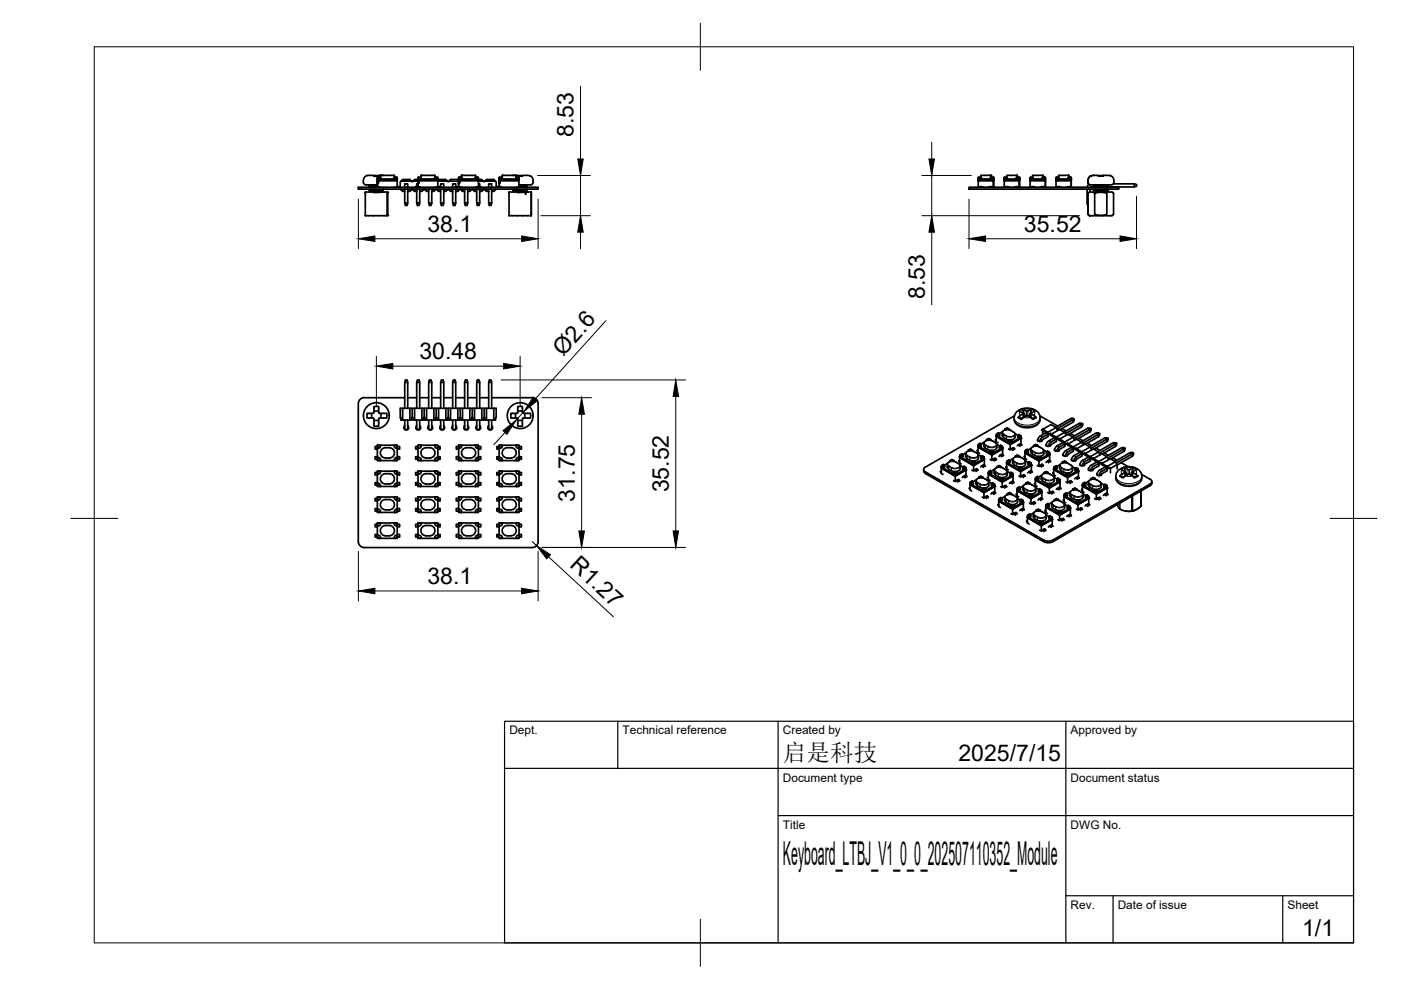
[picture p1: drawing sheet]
<svg xmlns="http://www.w3.org/2000/svg" width="297mm" height="210mm" viewBox="0 0 297 210" stroke-linecap="round" stroke-linejoin="round" font-family="sans-serif">
<defs><g id="words">
<text font-size="7" x="166" y="183.4">Keyboard_LTBJ_V1_0_0_202507110352_Module</text>
<text font-size="5" x="166" y="161.4">启是科技</text>
<g font-size="4.9">
<text x="121.6" y="29" transform="rotate(-90 121.6 29)">8.53</text>
<text x="90.6" y="49.2">38.1</text>
<text x="217.1" y="49.2">35.52</text>
<text x="196.1" y="63.4" transform="rotate(-90 196.1 63.4)">8.53</text>
<text x="88.9" y="76.2">30.48</text>
<text x="119.4" y="75.7" transform="rotate(-48 119.4 75.7)">Ø2.6</text>
<text x="121.9" y="106.3" transform="rotate(-90 121.9 106.3)">31.75</text>
<text x="141.8" y="104.4" transform="rotate(-90 141.8 104.4)">35.52</text>
<text x="90.6" y="123.8">38.1</text>
<text x="120.6" y="120.1" transform="rotate(43 120.6 120.1)">R1.27</text>
<text x="203.2" y="161.4">2025/7/15</text>
<text x="276.1" y="198.6">1/1</text>
</g>
<g font-size="2.5">
<text x="108" y="155.7">Dept.</text>
<text x="132" y="155.7">Technical reference</text>
<text x="166" y="155.7">Created by</text>
<text x="227" y="155.7">Approved by</text>
<text x="166" y="165.7">Document type</text>
<text x="227" y="165.7">Document status</text>
<text x="166" y="175.7">Title</text>
<text x="227" y="175.7">DWG No.</text>
<text x="227" y="192.7">Rev.</text>
<text x="237" y="192.7">Date of issue</text>
<text x="273" y="192.7">Sheet</text>
</g>
</g></defs>
<!-- layer: Visible -->
<g fill="none" stroke="#000" stroke-width=".36">
<path d="M76 39.7h38.1v.4h-38.1zM77 38.3v.4M77 38.7a1.06 1.06 0 0 0 1.4 .5h1.6M78.2 39.4l.4 .3M78.7 39.7h-.1M79 39.2l-.8 .2M79.3 37.2h1M80 38v.1M80 38l4.2 .1zM80 39.6l-1.3 .1M80 39.6h-.3M80 39.3l-1.8 .1"/>
<path d="M80 38.6v.2M80 38.5v.1M80 38.3h4.2v1.4h-.5M80 38.3v1.4h.5M80 38.4h.1M80.1 37.7v.3M80.1 37.6l-.1 .4M80.1 37.6h.5M80.2 37.6l-.1 .1M80.6 37.6v.4M80.6 37.6l.1 .4M81.4 37.2h-1.1v.2h-1v-.2h-.4a1.43 1.43 0 0 0-1.9 1.1"/>
<path d="M83.5 37.2h-2.8l-.1 .4M83.5 37.2l.2 .4M83.6 37.7v.3M83.7 37.6l-.1 .1M83.7 37.6h.5v.4M83.7 39.7h.1M84.1 37.6l.1 .1M84.2 37.7v.3M84.2 38.1v.2h-4.2v-.2v.2M84.2 39.6h.5v.1M85 38.4l-.1 .2v1.1M85 38.4l.4-.3h1.5l.3 .3z"/>
<path d="M85.8 39.7v-.7h.6v.7M87.2 38.4l.2 .2 .1-.2M88.1 39.6v.1v-.1h.5M88.6 38.1h-.7l-.4 .3h1.1v.2M88.6 38v.1M88.6 38l4.2 .1zM88.6 39h-.3v.6M88.6 38.1v.2M88.6 38.1v.2h4.2v-.2M88.6 38.6v.2M88.6 38.3h4.2v1.4h-.5M88.6 38.3v1.4h.5"/>
<path d="M88.7 38.4h.1M88.8 37.6l-.2 .4M88.8 37.6h.4l.1 .4M88.8 37.6l-.1 .4M89.1 39.7h.1M89.2 37.6l.1 .1M89.2 37.6h.1M89.2 37.3v.3M89.2 37.3l.1-.1h2.8l.2 .4M92.3 37.6l-.1 .4M92.3 37.6h.4M92.7 37.6l.1 .4z"/>
<path d="M92.8 38.2l.2-.1h1.5l.4 .3h-2.1M92.8 39.6h.5v.1M93.4 39.7v-.7h.7v.7M94.9 38.4l.1 .2 .2-.2M96 39.7v-.7h.6v.7M96.7 39.6v.1v-.1h.5M97.2 38.2l-.1-.1h-1.6l-.3 .3h2M97.2 38v.1M97.2 38.1v.2M97.2 38l4.2 .1zM97.2 38.1v.2h4.2v-.2M97.2 38.6v.2"/>
<path d="M97.2 38.5v.1M97.2 38.3h4.2v1.4h-.5M97.2 38.3v1.4h.5M97.2 37.7v.3M97.3 38.4h.1M97.4 37.6l-.2 .4M97.4 37.6l-.2 .1M97.4 37.6h.4M97.4 37.6l-.1 .1M97.8 37.6l.1 .1M97.8 37.6l.2-.4h2.7l.1 .4M97.9 37.7v.3"/>
<path d="M100.8 37.7v.3M100.9 37.6l-.1 .1M100.9 37.6h.4M100.9 37.6h.1M101.3 37.6l.1 .4M101.4 38.1h.8l.3 .3h-1.1M101.4 39h.3v.6M101.4 39.6h.5v.1M102.5 38.4l.2 .2 .1-.2M103.1 38.1h1.6l.4 .3h-2.3zM103.6 39.7v-.7h.6v.7M105.1 38.4l.1 .2v1.1"/>
<path d="M105.3 39.6v.1v-.1h.6M105.8 38v.1M105.8 38l4.2 .1zM105.9 38.1v.2M105.9 38.1v.2h4.1v-.2M105.9 38.6v.2M105.9 38.5v.1M105.9 38.3h4.1v1.4h-.5M105.9 38.3v1.4h.4M105.9 38.4h.1M106 37.6l-.2 .4M106 37.6h.4"/>
<path d="M106 37.6l-.1 .1M106.4 37.6l.1 .1M106.5 37.7v.3M108.7 37.2h1.1v.2h1v-.2l1.7 .2M109.4 37.7v.3M109.5 37.6l-.1 .1M109.5 37.6h.4M109.5 37.6l-.2-.4h-2.7l-.2 .4M109.6 39.7h.1M109.8 37.2h1M109.9 37.6l.1 .1M109.9 37.6l.1 .4"/>
<path d="M110 37.7v.3M110 39.6h.6v.1M111.4 39.4l-1.2 .2M111.4 39.4l.4 .3M111.6 39.2l-1.6 .1M111.8 39.2l-.4 .2M111.8 39.7h.1M112.5 37.3l.4 .4 .1 .6M113 38.3a.82 .82 0 0 1-1.1 .9h-1.9M205.4 39.7h31.8v.4h-31.8zM207.4 38l3.3 .1zM207.4 38.1v.2h3.3v-.2"/>
<path d="M207.4 39.7h.1M207.6 37.6l-.1 .1M207.9 37.6h-.5v.4M208 37.6v.4zM208.5 39.7h-.3v-.1l-.8 .1v-1.4h3.3v1.4M210 37.7v.3M210.1 37.6l-.1 .1M210.1 37.6h.4M210.1 37.3v.3M210.1 37.3l-.1-.1h-2l-.1 .4M210.5 37.6l.1 .1M210.5 37.6l.2 .4z"/>
<path d="M210.5 37.6l.2 .1M210.6 37.7v.3M210.7 38.1v1.6M210.7 38v.1M210.7 39.7l-.9-.1-.3 .1M210.7 37.7v.3M212.9 38l3.3 .1zM212.9 37.7v.3M212.9 38.1v.2h3.2v-.2M212.9 37.6h.1zM212.9 39.7h.1M213 37.6h.4"/>
<path d="M213.1 37.6l-.2 .1M213.4 37.3v.3M213.4 37.6l.1 .4M213.4 37.3l.2-.1h1.9l.1 .4M213.5 37.6l.1 .4M214 39.7h-.3v-.1l-.8 .1v-1.4h3.2v1.4M215.5 37.7v.3M215.6 37.6l-.1 .1M215.6 37.6h.5l.1 .4M216 37.6l.1 .4M216 37.6l.2 .4zM216.1 38.1v1.6"/>
<path d="M216.1 39.7l-.8-.1-.3 .1M216.2 38v.1M218.4 38.1v.2h3.2v-.2M218.4 38l3.2 .1zM218.4 39.7h.1M218.5 37.6l-.1 .4M218.5 37.6h.4M218.6 37.6l-.2 .4M218.9 37.6l.1 .4M218.9 37.6l.2 .4M219 37.2h2M219 37.2l-.1 .4"/>
<path d="M219.5 39.7h-.3v-.1l-.8 .1v-1.4h3.2v1.4M221 37.7v.3M221 37.2l.1 .1M221.1 37.6l-.1 .1M221.1 37.6h.4M221.1 37.3v.3M221.5 37.6l.1 .1M221.5 37.6l.1 .4M221.6 37.7v.3M221.6 38.1v1.6M221.6 38v.1M221.6 39.7l-.8-.1-.3 .1"/>
<path d="M223.9 38l3.2 .1zM223.9 38.1v.2h3.2v-.2M223.9 39.7h.1M224.1 37.6l-.2 .4M224.4 37.6l.1-.4h2l.1 .4M224.4 37.6h-.5v.4M224.4 37.6l.1 .4M224.4 37.6l.2 .4M225 39.7h-.3v-.1l-.8 .1v-1.4h3.2v1.4M226.5 37.7v.3M226.6 37.6l-.1 .1M226.6 37.6h.4"/>
<path d="M227 37.6l.1 .1M227 37.6l.1 .4M227.1 37.7v.3M227.1 38.1v1.6M227.1 39.7l-.8-.1-.3 .1M227.1 38v.1M230.7 38.7l.2 .4M230.9 39.1l-.4 .6M231.2 37.3l-.4 .4-.1 1M231.3 39.6l-.1 .1M231.8 37.2l-.6 .2M232.1 39.2l-.3 .1"/>
<path d="M233 39.2h.1M233 39.2l-1.2 .1 .5 .3M233.9 37.2h-1M234.5 39.3l-2 .2-.4 .2 .1-.1h-.9M234.5 39.3l.5 .3-1.6 .1M234.8 39.2l-.3 .1M234.9 39.6l-.1 .1M235 39.2v.5M235.4 37.2h-1.5v.2h-1v-.2h-1.1l-.6 .2M235.4 37.2h.1M235.4 37.2a1.21 1.21 0 0 1 .5 1.9l-3.4 .1a2.22 2.22 0 0 1-1.8-.3v-.2M236.1 39h4.4"/>
<path d="M240.5 39v.6h-5.5M240.5 39l.5 .1v.4l-.5 .1M77.4 41v4.7h4.7M77.4 40.8v.2M78.5 40.1h.8M78.7 40.7v-.5l-.1 .5M81.2 40.1l.1 .1-3.1 .2 3.1 .3-2 .1M81.3 40.2l-.5 .3v.2M82.1 40.7h-4.7v.3M82.1 40.7h.1M82.1 45.7h.1M82.1 40.7v.1"/>
<path d="M82.1 45.4v.3zM82.1 41v4.4zM82.1 40.8v.2zM82.1 45.4v.3M84.9 40.1l.5 .5h.4M85 40.2h.8M85.8 40.1v3h.6v-3M85.8 43.1l.2 .5h.3l.1-.5M86.4 40.2h.8M87.2 40.2l-.3 .4h-.5M87.4 40.1l-.2 .1M87.4 40.1l.5 .5h.4"/>
<path d="M87.5 40.2h.8M88.3 40.1v3h.7v-3M88.3 43.1l.2 .5h.4l.1-.5M89 40.2h.8M89.8 40.2l-.3 .4h-.5M89.9 40.1l-.1 .1M90 40.1l.1 .1M90.1 40.2h.8M90.1 40.2l.3 .4h.5M90.9 40.1v3h.6v-3M90.9 43.1l.1 .5h.4l.1-.5M91.5 40.2h.8"/>
<path d="M92.3 40.2l-.3 .4h-.5M92.4 40.1l-.1 .1M92.5 40.1l.1 .1M92.6 40.2h.8M92.6 40.2l.4 .4h.4M93.4 40.1v3h.7v-3M93.4 43.1l.2 .5h.3l.2-.5M94.1 40.2h.8M94.9 40.2l-.4 .4h-.4M95 40.1l-.1 .1M95.1 40.1l.1 .1M95.2 40.2h.8"/>
<path d="M95.2 40.2l.3 .4h.5M96 40.1v3h.6v-3M96 43.1l.1 .5h.4l.1-.5M96.6 40.2h.8M97.4 40.2l-.3 .4h-.5M97.5 40.1l-.1 .1M97.6 40.1l.1 .1M97.7 40.2h.8M97.7 40.2l.4 .4h.4M98.5 40.1v3h.7v-3M98.5 43.1l.2 .5h.3l.2-.5M99.2 40.2h.8"/>
<path d="M100 40.2l-.4 .4h-.4M100.1 40.1l-.1 .1M100.2 40.1l.1 .1M100.3 40.2h.8M100.3 40.2l.3 .4h.5M101.1 40.1v3h.6v-3M101.1 43.1l.1 .5h.4l.1-.5M101.7 40.2h.8M102.6 40.1l-.4 .5h-.5M102.7 40.1l.1 .1M102.8 40.2h.8M102.8 40.2l.3 .4h.5"/>
<path d="M103.6 40.1v3h.6v-3M103.6 43.1l.1 .5h.4l.1-.5M104.2 40.2h.9M105.2 40.1l-.5 .5h-.5M107.9 40.8v.2M107.9 41v4.7M107.9 45.7h.1M108 45.7h4.6M109 40.1h.8M109.2 40.7l.4-.4-.5-.1v.5M111.7 40.8l-.3 .3 .1 .1M111.7 40.1l.1 .1-3.1 .2 3.1 .3-2 .1"/>
<path d="M111.8 40.2l-.5 .3v.2M112.6 40.7h-4.7v.3M112.6 40.7h.1M112.6 45.7h.1M112.6 40.7v.1M112.6 45.4v.3M112.6 40.8v4.6M112.6 40.8h.1M112.6 40.8v4.9M230.5 40.1v3M230.7 43.1h-.2l.2 .5M231.1 40.7l-.4 .3v4.4"/>
<path d="M231.1 40.7l4.8 .1 .2 .2v4.4M231.1 40.1v.6M232.1 41a3.4 3.4 0 0 1 2.6 0v4.4a3.2 3.2 0 0 1-2.6 0zM232.2 40.1l-.4 .2 .5 .4-.1-.4M234.8 40.1l-3 .2 3.1 .3-3.1 .2 .4 .1M234.9 40.1l-.4 .3 .1 .3M235 40.1l-.1 .5M236.1 45.5l-.3 .2h-4.8l-.3-.2M77.2 84.3h8.6M77.2 84.3a1.28 1.28 0 0 0-1.2 1.3v29.2a1.28 1.28 0 0 0 1.2 1.3h35.6M78.8 87.6v1M79.1 87.6h-1.3v1l1.4 .1 .1 1.7h.5h.5v-1.7l1.7-.1v-1h-1.5"/>
<path d="M79.3 87.4v-1.2h.5h.5v1.2M79.3 87.1h1M79.3 89.1h1M79.3 87.4l-.2 .2M80 94.4h4.2v3.3h-4.2zM80 99.9h4.2v3.2h-4.2zM80 94.7h-.5v.5h.5M80 96.8h-.5v.6h.5M80 97l.5 .1 .2 .5M80.1 94.4l-.1 .6 .1-.1M80.1 99.9l-.1 .6 .1-.1M80.1 97.1l-.1-.1 .1 .6"/>
<path d="M80.2 97.5l-.1 .1 .5 .1v-.2M80.3 87.4l.2 .2M80.6 94.5v-.1h-.5l.1 .1M80.7 94.4l-.2 .5-.5 .1M80.7 99.9l-.2 .5-.5 .1M80.8 87.6v1M81.1 95.1a1.83 1.83 0 0 1 2.5 .6 1.12 1.12 0 0 1-1.1 1.4 1.51 1.51 0 0 1-1.8-.7 1.09 1.09 0 0 1 .4-1.3zM83.6 94.4l.1 .1M83.6 94.4h.6v.6M83.6 94.4l.1 .5 .5 .1M83.6 99.9l.1 .5 .5 .1M83.7 97.5l-.1 .2"/>
<path d="M84.1 97.5l.1 .1M84.1 97.1l.1-.1v.6l-.6 .1M84.1 94.9l.1 .1M84.2 94.4l-.1 .1M84.2 99.9l-.1 .1M84.2 94.7h.5v.5h-.5M84.2 96.8h.5v.6h-.5M84.2 97l-.5 .1-.1 .5M85.4 86.6h1.5v2.5h-1.5zM85.4 86.6h-.5v2h.1v.5h.4M85.8 89.1v2h.6v-2M85.8 86.6v-5.5h.6v5.5"/>
<path d="M85.8 81.1l.2-.5h.3l.1 .5M85.8 90.3a.52 .52 0 0 0 0 .7 .52 .52 0 0 0 .7 0 .52 .52 0 0 0 0-.7M86.4 84.3h1.9M86.9 89.1h.3v-.5h.3v.5h.4M86.9 86.6h18.3v2h-.1v.5h-2M87.4 86.6v2M87.9 89.1h1.9v-.5h.3v.5h.3M87.9 86.6v2.5M88.3 86.6v-5.5h.7v5.5M88.3 81.1l.2-.5h.4l.1 .5M88.3 89.1v2h.7v-2M88.4 90.3a.52 .52 0 0 0-.1 .7 .52 .52 0 0 0 .8 0 .52 .52 0 0 0-.1-.7"/>
<path d="M88.6 94.4h4.2v3.3h-4.2zM88.6 99.9h4.2v3.2h-4.2zM88.6 94.7h-.5v.5h.5M88.6 96.8h-.5v.6h.5M88.7 97l.5 .1 .1 .5M88.7 94.4l-.1 .6 .2-.1M88.7 99.9l-.1 .6 .2-.1M88.8 97.1l-.2-.1 .1 .6M88.8 97.5l-.1 .1 .6 .1M89 84.3h1.9M89.2 97.5l.1 .2M89.2 94.5l.1-.1h-.6l.1 .1"/>
<path d="M89.3 94.4l-.1 .5-.5 .1M89.3 99.9l-.1 .5-.5 .1M89.5 86.6v2.5M89.7 95.1a1.83 1.83 0 0 1 2.5 .6 1.12 1.12 0 0 1-1.1 1.4 1.51 1.51 0 0 1-1.8-.7 1.09 1.09 0 0 1 .4-1.3zM89.9 86.6v2M90.4 89.1h1.9v-.5h.3v.5h.4M90.4 86.6v2.5M90.9 86.6v-5.5h.6v5.5M90.9 81.1l.1-.5h.4l.1 .5M90.9 89.1v2h.6v-2M90.9 90.3a.52 .52 0 0 0-.1 .7 .52 .52 0 0 0 .8 0 .52 .52 0 0 0-.1-.7M91.5 84.3h1.9"/>
<path d="M92 86.6v2.5M92.2 94.4l.1 .1M92.2 94.4h.6v.6M92.2 94.4l.1 .5 .5 .1M92.2 99.9l.1 .5 .5 .1M92.3 97.5l-.1 .2M92.5 86.6v2M92.7 97.5l.1 .1M92.7 97.1l.1-.1v.6l-.6 .1M92.7 94.9l.1 .1M92.8 94.4l-.1 .1M92.8 99.9l-.1 .1"/>
<path d="M92.8 97l-.5 .1-.1 .5M92.8 94.7h.5v.5h-.5M92.8 96.8h.5v.6h-.5M93 89.1h1.9v-.5h.3v.5h.3M93 86.6v2.5M93.4 86.6v-5.5h.7v5.5M93.4 81.1l.2-.5h.3l.2 .5M93.4 89.1v2h.7v-2M93.4 90.3a.52 .52 0 0 0 0 .7 .52 .52 0 0 0 .7 0 .52 .52 0 0 0 0-.7M94.1 84.3h1.9M94.5 86.6v2.5M95 86.6v2"/>
<path d="M95.5 89.1h1.9v-.5h.3v.5h.4M95.5 86.6v2.5M96 86.6v-5.5h.6v5.5M96 81.1l.1-.5h.4l.1 .5M96 89.1v2h.6v-2M96 90.3a.52 .52 0 0 0-.1 .7 .52 .52 0 0 0 .8 0 .52 .52 0 0 0-.1-.7M96.6 84.3h1.9M97.1 86.6v2.5M97.2 94.4h4.2v3.3h-4.2zM97.2 99.9h4.2v3.2h-4.2zM97.2 97l.2 .1M97.2 94.7h-.5v.5h.5"/>
<path d="M97.2 96.8h-.5v.6h.5M97.2 97l.1 .6M97.2 97l.6 .1 .1 .5M97.3 94.4l-.1 .6 .2-.1M97.3 99.9l-.1 .6 .2-.1M97.4 97.5l-.1 .1 .6 .1-.1-.2M97.6 86.6v2M97.8 94.5l.1-.1h-.6l.1 .1M97.9 94.4l-.1 .5-.6 .1M97.9 99.9l-.1 .5-.6 .1M98.1 89.1h1.9v-.5h.3v.5h.3M98.1 86.6v2.5"/>
<path d="M98.5 86.6v-5.5h.7v5.5M98.5 81.1l.2-.5h.3l.2 .5M98.5 89.1v2h.7v-2M98.5 90.3a.52 .52 0 0 0 0 .7 .52 .52 0 0 0 .7 0 .52 .52 0 0 0 0-.7M98.9 94.9a1.48 1.48 0 0 1 1.9 .8 1.09 1.09 0 0 1-1.1 1.4h-.8M98.9 94.9a1.09 1.09 0 0 0-1 1.1 1.09 1.09 0 0 0 1 1.1M99.2 84.3h1.9M99.6 86.6v2.5M100.1 86.6v2M100.6 89.1h1.9v-.5h.3v.5h.3M100.6 86.6v2.5M100.8 94.4l.1 .1"/>
<path d="M100.8 94.4h.6v.6M100.8 94.4l.1 .5 .5 .1M100.8 99.9l.1 .5 .5 .1M100.9 97.5l-.1 .2M101.1 86.6v-5.5h.6v5.5M101.1 81.1l.1-.5h.4l.1 .5M101.1 89.1v2h.6v-2M101.1 90.3a.52 .52 0 0 0-.1 .7 .52 .52 0 0 0 .8 0 .52 .52 0 0 0-.1-.7M101.3 97.5l.1 .1M101.3 97.1l.1-.1v.6l-.6 .1M101.3 94.9l.1 .1M101.4 94.4l-.1 .1"/>
<path d="M101.4 99.9l-.1 .1M101.4 94.7h.5v.5h-.5M101.4 96.8h.5v.6h-.5M101.4 97l-.5 .1-.1 .5M101.7 84.3h1.9M102.2 86.6v2.5M102.7 86.6v2M103.1 86.6v2.5M103.6 86.6v-5.5h.6v5.5M103.6 81.1l.1-.5h.4l.1 .5M103.6 89.1v2h.6v-2M103.6 90.3a.52 .52 0 0 0 0 .7 .52 .52 0 0 0 .7 0 .52 .52 0 0 0 0-.7"/>
<path d="M104.2 84.3h8.6M104.7 86.6v2.5M105.8 94.4h4.2v3.3h-4.2zM105.8 99.9h4.2v3.2h-4.2zM105.8 97l.2 .1M105.8 94.7h-.5v.5h.5M105.8 96.8h-.5v.6h.5M105.8 97l.1 .6M105.9 97l.5 .1 .1 .5M105.9 94.4l-.1 .6 .2-.1M105.9 99.9l-.1 .6 .2-.1M106 97.5l-.1 .1 .6 .1"/>
<path d="M106.4 97.5l.1 .2M106.4 94.5l.1-.1h-.6l.1 .1M106.5 94.4l-.1 .5-.5 .1M106.5 99.9l-.1 .5-.5 .1M106.9 95.1a1.83 1.83 0 0 1 2.5 .6 1.12 1.12 0 0 1-1 1.4 1.51 1.51 0 0 1-1.9-.7 1.09 1.09 0 0 1 .4-1.3zM109.3 87.6v1M109.4 94.4l.2 .5 .5 .1M109.4 99.9l.2 .5 .5 .1M109.5 94.5l-.1-.1h.6v.6M109.6 87.6h-1.3v1h1.3M109.8 87.4v-1.2h.5h.5v1.2M109.8 87.1h1"/>
<path d="M109.8 89.1h1M109.8 87.4l-.2 .2M109.9 97.5l.1 .1M109.9 97.1l.1-.1v.6l-.6 .1 .1-.2M109.9 94.9l.1 .1M110 94.4l-.1 .1M110 99.9l-.1 .1M110 94.7h.6v.5h-.6M110 96.8h.6v.6h-.6M110.1 97l-.5 .1-.2 .5M110.8 87.4l.2 .2M111 87.6h1.5v.5v.5l-1.7 .1v1.7h-1v-1.6l-.2-.2"/>
<path d="M111.3 87.6v1M112.8 84.3a1.28 1.28 0 0 1 1.3 1.3M114.1 85.6v29.2M195.8 99.5a.71 .71 0 0 0 .4 .9l25.2 14.5M199.4 100v.1M199.6 99.1l2.9 1.7v.2l2.3-1.4v-.1M199.6 99v.1M199.6 99.1v.1l2.9 1.8v1.1a.69 .69 0 0 1 1-.2l-.4 .2-.4-.2M199.6 99.9l-.2 .1 .2 .1M199.6 99l2.9 1.7 2.3-1.3M199.6 98.8v.2l.4 .3M199.7 98.7l.3-.2 .3 .2v.3l-.3 .3"/>
<path d="M199.8 98.7l-.2 .1M200 98.8v.5M200 98.5h.1M200.8 99v-.5a1.29 1.29 0 0 1 1.9-.5l.9 .7a1.13 1.13 0 0 1-.5 1.2 1.13 1.13 0 0 1-1.4-.1M200.8 99l.3 .5M200.9 98.2l-.7 .4M201.1 99.5l.6 .3M201.4 97.7l.4-.3 .4 .3M201.6 97.6l-.2 .3M201.9 97.4v.1M202.1 97.6l.2 .2M203.3 97.7v.1"/>
<path d="M203.4 96.9l3 1.7v.1l2.3-1.3v-.1M203.4 96.8v.1M203.5 96.9v.1l2.9 1.7-2.9-1.7v1.1l.3 .3M203.5 97.7h-.2l.2 .1M203.5 96.7l2.9 1.8 2.3-1.4M203.5 96.5v.3l.4 .2M203.5 96.5l.5-.2 .2 .5M203.6 98.7l.6 .3M203.7 96.4l-.2 .1M203.9 96.2v.1M203.9 96.6v.4M204.1 99.4l.3 .2"/>
<path d="M204.2 96.8l-.3 .2M204.4 99.2v.4M204.4 98.9h.1M204.6 99.1h.2M204.7 99.1l-.4-.2-.2 .5M204.8 96l-.7 .4M204.8 99.4l-.4 .2M204.8 99.2v.2M204.8 95.9l.5-.3h.5h.5l.8 .5a.97 .97 0 0 1 .3 1.2 .97 .97 0 0 1-1.2 .4h-.3a1.19 1.19 0 0 1-1.2-1.7zM204.8 99.5l-2.3 1.3v-.5M204.8 99.4v.1M205.3 95.4l.4-.2 .4 .2"/>
<path d="M205.4 95.4h-.1v.2M205.8 95.2h.1M206 97.9l.3-.1 .5 .1M206 95.4l.2 .2M206.1 99.7l.3 .2M206.1 97.9l-.1 .1v.2l.4 .3 .5-.3-.2-.3M206.4 98v.2M207 99.9v.1M207.2 95.5v.1M207.2 99.4l-.1 .1M207.3 94.5l3 1.8v.2l2.3-1.3v-.2M207.3 94.6v.2l3 1.7v1.1l.6-.4 .3 .2-.4 .2-.3-.2"/>
<path d="M207.3 95.4l-.1 .1 .1 .1M207.3 99.6v.1M207.4 94.5l2.9 1.7 2.2-1.3M207.4 94.2l.4-.2 .2 .2 .1 .3-.3 .3M207.4 96.4l.6 .4M207.5 94.2l-.1 .3 .4 .3M207.7 96.1l-.4-.2v-1.1l3 1.7 2.3-1.3-.1 1.2M207.8 94h.1M207.8 94.4v.4M208.1 98.8l.4 .2 .4-.2a.68 .68 0 0 0-1 .2M208.2 97l.1 .4M208.3 96.6l-.1 .1"/>
<path d="M208.5 99v.1M208.5 96.8l.2 .4-2.3 1.4v-.4M208.6 98.6l.1-.1v-1.1l-2.3 1.3v1.2l.6-.5 .3 .2-.3 .3-.4-.2M208.6 96.9l-.3-.3-.3 .2v.4l.3 .2M208.6 93.8l-.6 .3M208.7 97.2l-.4 .2M208.7 97.4h.1M208.9 98.8v.1M209.2 93.2l.4-.2 .4 .2M209.3 93.1l-.1 .3M209.5 95.3a1.12 1.12 0 0 0 1.3 .1 1.12 1.12 0 0 0 .5-1.2l-.9-.7a1.29 1.29 0 0 0-1.8 .5v.7l.9 .6M209.6 100l.4-.2 .2 .1 .1 .4-.3 .2"/>
<path d="M209.6 93h.1M209.8 99.9l-.2 .1M209.9 93.1l.2 .3M210 97.4l.3 .2M210 99.8h.1M210 95.6l-.2 .2M210.3 95.8v.4M210.6 95.6l.2 .4-.5 .2-.5-.2v-.2M210.7 95.7l-.4-.2-.4 .2M210.8 99.5l-.6 .4M210.8 97.6v.1M211.1 93.3v.1"/>
<path d="M211.1 97.2h-.2M211.2 92.4l3 1.7v.1l2.3-1.3v-.1M211.2 92.4v.1l3 1.7M211.2 93.2l-.1 .1 .1 .1M211.2 92.3v.1M211.2 97.4v.1M211.3 92.3l2.9 1.7 2.2-1.3M211.3 92l.4-.2 .2 .2v.3l-.2 .2M211.3 94.2l.6 .3M211.4 92l-.1 .3 .4 .3M211.5 98.9l-.1 .2M211.6 93.9l-.4-.2v-1.2l3 1.7"/>
<path d="M211.7 91.8h.1M211.7 92.1v.5M211.8 98.7h.1M212 96.6l.4 .1 .4-.2-.4-.2-.6 .5M212.1 98.9l.2 .2M212.1 94.4h.1M212.2 98.9l-.4-.2-.4 .2M212.4 96.7v.2M212.4 94.6l.1 .3-.3 .3-.1-.4M212.5 94.6l-.4-.2-.2 .2v.3l.3 .3M212.5 91.5l-.6 .4M212.6 95.2h.1"/>
<path d="M212.6 95l-2.3 1.2M212.6 94.9v.1M212.8 96.5v.1M213.1 90.9l.4-.2 .4 .2M213.2 90.9l-.1 .3M213.3 99v.1M213.4 93.1a1.13 1.13 0 0 0 1.3 .1 1.13 1.13 0 0 0 .5-1.3l-.9-.6a1.27 1.27 0 0 0-1.8 .5v.7l.9 .6M213.4 98.1l3 1.7v.2l2.3-1.3v-.2M213.4 98.1v.2l3 1.7-3-1.7v1.1l.4 .2M213.4 98.9l-.1 .1 .1 .1M213.4 98v.1M213.5 98l2.9 1.8 2.2-1.4"/>
<path d="M213.5 97.8v.2l.4 .3M213.5 97.7l.5-.1 .1 .4M213.5 90.7v.1M213.5 99.9l.6 .4M213.6 97.7l-.1 .1M213.8 93.5l.3-.2 .5 .2M213.8 90.9l.2 .2M213.8 95.2l.4 .2M213.9 97.5v.1M213.9 93.4l-.2 .3 .5 .3 .4-.3v-.2l-.1-.1M213.9 97.9v.4M214.1 98l-.2 .3"/>
<path d="M214.2 94.2v1.2a.7 .7 0 0 1 .9-.2l-.4 .2-.3-.2M214.2 93.7v.3M214.2 93.5v.2M214.7 97.3l-.6 .4M214.7 95.4v.1M214.8 97.2l.4-.3 .8-.1 1.1 .5a.97 .97 0 0 1 .2 1.3 .97 .97 0 0 1-1.2 .4l-.3-.1a1.19 1.19 0 0 1-1.1-1.6zM215 94.9l-.2 .1M215.1 88.2l-18.9 10.8-.4 .5 .4 .5M215.1 95.2v.1M215.2 91.9l.6 .4M215.3 96.7l.4-.2 .4 .2M215.4 96.7l-.1 .2"/>
<path d="M215.5 87.4a3.2 3.2 0 0 1 4.9 .6 2.15 2.15 0 0 1-2.4 2.7 2.42 2.42 0 0 1-3-2.1l.1-.6zM215.7 96.5h.1M215.8 92.7l.2 .2M215.9 88.5l.8 .2M215.9 94.3l.4 .2 .3-.2-.3-.2-.6 .4M216 99.2l.3-.1 .5 .1M216 92.5v.4M216 96.7l.2 .2M216 92.2h.1M216.1 99.2h-.2v.3l.5 .2 .4-.2v-.3h-.1M216.3 94.5v.1M216.3 92.3l.1 .4-.4 .2"/>
<path d="M216.3 94.1h.2v-1.2l-2.3 1.3M216.4 92.4l-.5-.2-.1 .5M216.4 99.5v.2M216.4 99.3v.2M216.5 92.8l-2.3 1.2M216.5 92.7v.1M216.6 94.3v.1M216.7 86.7l.7 1.6M216.9 87.7l-1 .8 .7 .4 .4-.4M216.9 87.6v.1M217 87.7v.8M217 88.5l.8-.4 1.2 .8 .7-.4"/>
<path d="M217.1 96.8v.1M217.3 95.9l3 1.7v.1l2.2-1.3v-.1M217.3 95.8v.1M217.3 95.9v.1l3 1.7-3-1.7v1.2l.4 .2M217.3 96.7l-.2 .1 .2 .1M217.4 95.8l2.9 1.7 2.2-1.3M217.4 95.5l.4-.2 .2 .1v.4l-.2 .2M217.4 97.7l.6 .3M217.5 95.5l-.1 .3 .3 .3M217.6 87.2h.3M217.6 87.2l-.9-.5-.7 .4 .9 .5M217.8 95.3h.1"/>
<path d="M217.8 95.6l-.1 .5M217.9 87.2l.9-.5 .7 .4-.9 .5M218.2 97.9h.1M218.5 98.1l.1 .3-.4 .3v-.4M218.5 99.9l.2-.1v-1.1l-2.3 1.3v1.1a.67 .67 0 0 1 .9-.2l-.4 .2-.3-.2M218.6 95.8a1.78 1.78 0 0 0 2.7 .5v-.8l-.9-.7a1.25 1.25 0 0 0-1.9 .5v.5M218.6 87.7v.8M218.6 98.1l-.4-.2-.2 .1v.4l.2 .3M218.6 87.7l1.1 .8M218.6 95.1l-.6 .3M218.6 87.6v.1M218.7 98.4l-2.3 1.4"/>
<path d="M218.8 86.7l-.7 1.6M219.2 94.4l.4-.2 .4 .2M219.3 94.4l-.2 .3M219.6 94.2v.1M219.7 88.5l-.9 .2M219.9 97l.4-.2 .4 .2M219.9 94.4l.1 .2M219.9 98.7l.4 .2M220 96.9l-.2 .4 .5 .2 .4-.2-.1-.4M220 93.2a.5 .5 0 0 0 .5 .4 .5 .5 0 0 0 .5-.3l1.2-.7v-.6l-.5-.2a2.35 2.35 0 0 0-1.7 1.3v.3M220.3 97.1v.4M220.5 88.2l3.7 2.1"/>
<path d="M220.8 98.9v.1M220.9 93.5h.1M221 92.7l-.4 .4-.2 .5M221 93.2l-.1 .3M221.1 91l1.7-1 1.1 .6-1.7 1.1zM221.1 91l-.3 .2 1.6 .9-.2-.4M221.1 98.4l-.2 .1M221.1 91.3v.7M221.2 98.7v.1M221.3 95.5l.6 .3M221.8 94.2a.5 .5 0 0 0 .5 .5 .5 .5 0 0 0 .5-.4l1.2-.7v-.5l-.5-.3a2.35 2.35 0 0 0-1.7 1.4v.2M221.8 100h.1"/>
<path d="M221.9 96.2l.2 .2M222 97.8l.3 .2 .4-.2a.7 .7 0 0 0-.9 .2M222.2 92l-1.2 .7M222.3 98v.1M222.4 95.9l.1 .3-.4 .2v-.4M222.4 92.1l.4-.2 .1 .2 1.7-1 1.1 .6 .4 .6M222.4 97.6l.1-1.2-2.2 1.3v1.2l.6-.4 .3 .2-.4 .2-.3-.2M222.5 95.9l-.4-.2-.2 .2-.1 .3M222.5 96.4h.1M222.6 96.3l-2.3 1.2M222.6 96.2v.1M222.7 94.5h.1"/>
<path d="M222.7 97.8v.1M222.8 93.7l-.4 .4-.2 .5M222.8 94.3l-.1 .2M223.4 99.4l3 1.7v.2l2.2-1.4v-.1M223.4 99.4v.1l3 1.8M223.4 99.3v.1M223.4 99.3l3 1.7 2.2-1.3M223.4 99.1v.2l.4 .3M223.6 95.3a.5 .5 0 0 0 .5 .4 .5 .5 0 0 0 .5-.4M223.6 99l-.1 .1M223.8 90.6l3.3-1.9 .4 .3-3.4 1.9M223.8 98.8h.1"/>
<path d="M223.8 98.8l-.3 .2M223.9 99.1l-.1 .5M223.9 98.8l.2 .2v.3M223.9 90.6l.4 .6M224 93.1l-1.2 .6M224.1 99.3l-.3 .3M224.2 93.1l.4-.2 .1 .2 1.7-1 1.1 .6 .4 .6M224.6 95.3l1.2-.7v-.5l-.5-.3-1.2 .7-.4 .4-.1 .6M224.6 95.3l-.1 .3M224.6 99.3v-.5a1.27 1.27 0 0 1 1.9-.5l.6 .3a.9 .9 0 0 1 .3 .9 .9 .9 0 0 1-.7 .7l-.6 .1-.5-.2M224.7 99.3l.3 .5M224.7 98.5l-.6 .4"/>
<path d="M225 99.8l.5 .3M225.1 90.9l.9 .5M225.3 98l.4-.3 .4 .3M225.4 97.9l-.2 .3M225.4 96.3a.5 .5 0 0 0 .5 .4 .5 .5 0 0 0 .5-.3l1.2-.7v-.6l-.5-.2-1.2 .7-.4 .4-.1 .5M225.6 91.6l3.2-1.8 .5 .2-3.4 2M225.7 97.7v.1M225.7 91.7l-1.8 1-1-.6-.3 .1 1.6 .9-.3-.4M225.8 94.1l-1.4 .8-.4 .8M226 97.9l.1 .2M226 94.2l.4-.2 .1 .1 1.7-1 1.1 .6 .4 .7M226.3 96.6h.1"/>
<path d="M226.4 96.3l-.1 .3M226.9 91.9l.9 .5M227.1 88.7h.4l.3 .1-.3 .7M227.2 97.4a.5 .5 0 0 0 .5 .4 .5 .5 0 0 0 .5-.4M227.4 99l.6 .3M227.4 92.6l3.2-1.8 .5 .3-3.4 1.9M227.5 92.7l-1.8 1-1-.6-.3 .2 1.6 .9-.3-.5M227.6 95.1l-1.4 .9-.4 .7M227.7 96.6l1.2-.7 .5 .3v.5l-1.2 .7M227.7 96.6l-.4 .4-.1 .5M227.8 88.8l-.3 .2v.5l-2.8 1.6M227.8 95.2l.4-.2 .1 .2 1.7-1.1 1.1 .7 .4 .6"/>
<path d="M228.1 97.6h.1M228.2 99.2h.1M228.2 97.4l-.1 .3M228.5 99.3l.1 .1M228.6 99.4l-.4-.2-.3 .1v.4l.3 .2M228.6 99.5v.2l-.4 .3v-.5M228.7 99.8l-2.3 1.2M228.7 99.7v.1M228.7 92.9l.9 .5M228.8 89.8l.5-.1 .3 .2-.3 .6M229 98.4a.5 .5 0 0 0 .5 .4 .5 .5 0 0 0 .5-.4M229.2 93.7l3.2-1.9 .5 .3-3.4 1.9"/>
<path d="M229.3 93.7l-1.8 1.1-1-.7-.3 .2 1.6 .9-.3-.4M229.4 96.2l-1.4 .8-.4 .8M229.5 97.6l1.2-.7 .5 .3v.5l-1.2 .7M229.5 97.6l-.4 .4-.1 .6M229.6 89.9l-.3 .1v.5l-2.8 1.6M229.6 96.2l.4-.2 .1 .2 1.7-1 1.1 .6 .4 .6M229.9 98.6v.1M229.9 98.7h.1M230 98.4l-.1 .2M230.5 94l.9 .5M230.6 90.8l.8 .1v.3l-.3 .4M230.8 99.6v-.3a2.35 2.35 0 0 1 1.7-1.3l.5 .2v.6l-1.3 .8"/>
<path d="M230.8 99.4a.5 .5 0 0 0 .5 .4 .5 .5 0 0 0 .5-.3M231 94.7l3.2-1.8 .5 .2-3.4 2M231.1 94.8l-1.8 1-1-.6-.3 .1 1.6 .9-.3-.4M231.2 97.2l-1.4 .8-.4 .8M231.4 90.9l-.3 .2v.5l-2.8 1.6M231.4 97.3l.3-.2 .1 .1 1.8-1 1.1 .7 .4 .6M231.6 99.7h.1M231.7 99.7h.1M232.3 95l.9 .5M232.4 91.8h.5l.3 .1v.3l-.3 .4M232.8 95.8l3.2-1.9 .5 .2-3.4 2M232.9 95.8l-1.8 1-1-.6-.3 .1 1.6 1-.3-.5"/>
<path d="M233 98.2l-1.4 .9-.4 .7M233.2 91.9l-.3 .2v.5l-2.8 1.6M233.2 98.3l.3-.2 .1 .2 1.8-1 1.1 .6 .4 .6v.9M234.1 96l.9 .5M234.2 92.9l.5-.1 .2 .2v.3l-.2 .3M234.6 96.8l3.2-1.9 .5 .3-3.4 1.9M234.7 96.9l-1.8 1-1.1-.7-.2 .2 1.6 .9-.3-.4M234.8 99.3l-1.4 .8-.4 .8M234.9 93l-.2 .1v.5l-2.8 1.6M235 99.3l.3-.2 .1 .2v.9M235.9 97.1l.9 .5M236 93.9l.5-.1 .2 .2v.3l-.2 .4"/>
<path d="M236.4 97.8l3.2-1.8 .5 .2-3.4 2M236.5 97.9l-1.8 1-1.1-.6-.2 .1 1.6 .9-.3-.4M236.7 94l-.2 .1v.6l-2.8 1.6M236.9 98.5l-1.5 .8M237.1 99.8a3.2 3.2 0 0 1 4.9 .6 2.04 2.04 0 0 1-2.2 2.7 2.84 2.84 0 0 1-3.2-1.6l.1-1.1zM237.7 98.1l1.5 .8M237.8 94.9h.5l.2 .1v.3l-.2 .4M238.3 99.1l.7 1.6M238.5 95l-.2 .2v.5l-2.8 1.6M239.2 99.6l-.9-.5-.7 .4 .9 .6-1.1 .8 .7 .4 1.1-.7M239.2 99.6h.3l.9-.5 .7 .4-.9 .5M239.6 96l.5-.1 .2 .2-.2 .6"/>
<path d="M240.2 100v.2M240.3 96.1l-.2 .1v.5l-3.2 1.9M240.4 99.1l-.7 1.6M80 105.4h4.2v3.2h-4.2zM80 110.9h4.2v3.2h-4.2zM80 100.2h-.5v.5h.5M80 102.3h-.5v.6h.5M80 105.7h-.5v.5h.5M80 107.8h-.5v.6h.5M80 111.2h-.5v.5h.5M80 113.3h-.5v.6h.5M80 102.5l.5 .1 .2 .5"/>
<path d="M80 108l.5 .1 .2 .5M80 113.5l.5 .1 .2 .5M80.1 105.4l-.1 .6 .1-.1M80.1 110.9l-.1 .6 .1-.1M80.1 102.6l-.1-.1 .1 .6M80.1 108.1l-.1-.1 .1 .6M80.1 113.6l-.1-.1 .1 .6M80.2 103l-.1 .1h.5v-.1M80.2 108.5l-.1 .1h.5v-.1M80.2 114l-.1 .1h.5v-.1M80.6 100v-.1h-.5l.1 .1M80.6 105.5v-.1h-.5l.1 .2"/>
<path d="M80.6 111v-.1h-.5l.1 .1M80.7 105.4l-.2 .5-.5 .1M80.7 110.9l-.2 .5-.5 .1M80.9 100.9a1.77 1.77 0 0 1 2.7 .3 1.09 1.09 0 0 1-1.1 1.4 1.47 1.47 0 0 1-1.8-.7l-.1-.4zM81.1 111.6a1.83 1.83 0 0 1 2.5 .6 1.12 1.12 0 0 1-1.1 1.4 1.51 1.51 0 0 1-1.8-.8 1.09 1.09 0 0 1 .4-1.2zM81.7 108.1h.8M81.7 108.1a1.09 1.09 0 0 1-1.1-1.1 1.09 1.09 0 0 1 1.1-1.1 1.48 1.48 0 0 1 1.9 .8 1.09 1.09 0 0 1-1.1 1.4M83.6 105.4h.6v.6l-.1-.1M83.6 105.4l.1 .1M83.6 110.9l.1 .1M83.6 110.9h.6v.6M83.6 105.4l.1 .5 .5 .1"/>
<path d="M83.6 110.9l.1 .5 .5 .1M83.7 103l-.1 .1M83.7 114l-.1 .1M83.7 100l-.1-.1h.6v.6l-.1-.1M84.1 103l.1 .1M84.1 108.5l.1 .1M84.1 114l.1 .1M84.1 102.6l.1-.1v.6h-.6M84.1 108.1l.1-.1v.6h-.6l.1-.1M84.1 113.6l.1-.1v.6h-.6M84.1 111.4l.1 .1M84.2 105.4l-.1 .2"/>
<path d="M84.2 110.9l-.1 .1M84.2 100.2h.5v.5h-.5M84.2 102.3h.5v.6h-.5M84.2 105.7h.5v.5h-.5M84.2 107.8h.5v.6h-.5M84.2 111.2h.5v.5h-.5M84.2 113.3h.5v.6h-.5M84.2 102.5l-.5 .1-.1 .5M84.2 108l-.5 .1-.1 .5M84.2 113.5l-.5 .1-.1 .5M88.6 105.4h4.2v3.2h-4.2zM88.6 110.9h4.2v3.2h-4.2z"/>
<path d="M88.6 100.2h-.5v.5h.5M88.6 102.3h-.5v.6h.5M88.6 105.7h-.5v.5h.5M88.6 107.8h-.5v.6h.5M88.6 111.2h-.5v.5h.5M88.6 113.3h-.5v.6h.5M88.7 102.5l.5 .1 .1 .5M88.7 108l.5 .1 .1 .5M88.7 113.5l.5 .1 .1 .5M88.7 105.4l-.1 .6 .2-.1M88.7 110.9l-.1 .6 .2-.1M88.8 102.6l-.2-.1 .1 .6"/>
<path d="M88.8 108.1l-.2-.1 .1 .6M88.8 113.6l-.2-.1 .1 .6M88.8 103l-.1 .1h.6M88.8 108.5l-.1 .1h.6l-.1-.1M88.8 114l-.1 .1h.6M89.2 103l.1 .1M89.2 114l.1 .1M89.2 100l.1-.1h-.6l.1 .1M89.2 105.5l.1-.1h-.6l.1 .2M89.2 111l.1-.1h-.6l.1 .1M89.3 105.4l-.1 .5-.5 .1M89.3 110.9l-.1 .5-.5 .1"/>
<path d="M89.4 100.9a1.77 1.77 0 0 1 2.8 .3 1.12 1.12 0 0 1-1.1 1.4 1.51 1.51 0 0 1-1.8-.7l-.1-.4zM89.4 111.9a1.77 1.77 0 0 1 2.8 .3 1.12 1.12 0 0 1-1.1 1.4 1.51 1.51 0 0 1-1.8-.8l-.1-.3zM90.3 108.1h.8M90.3 108.1a1.09 1.09 0 0 1-1.1-1.1 1.09 1.09 0 0 1 1.1-1.1 1.48 1.48 0 0 1 1.9 .8 1.09 1.09 0 0 1-1.1 1.4M92.2 105.4h.6v.6l-.1-.1M92.2 105.4l.1 .1M92.2 110.9l.1 .1M92.2 110.9h.6v.6M92.2 105.4l.1 .5 .5 .1M92.2 110.9l.1 .5 .5 .1M92.3 103l-.1 .1M92.3 114l-.1 .1"/>
<path d="M92.3 100l-.1-.1h.6v.6l-.1-.1M92.7 103l.1 .1M92.7 108.5l.1 .1M92.7 114l.1 .1M92.7 102.6l.1-.1v.6h-.6M92.7 108.1l.1-.1v.6h-.6l.1-.1M92.7 113.6l.1-.1v.6h-.6M92.7 111.4l.1 .1M92.8 105.4l-.1 .2M92.8 110.9l-.1 .1M92.8 102.5l-.5 .1-.1 .5M92.8 108l-.5 .1-.1 .5"/>
<path d="M92.8 113.5l-.5 .1-.1 .5M92.8 100.2h.5v.5h-.5M92.8 102.3h.5v.6h-.5M92.8 105.7h.5v.5h-.5M92.8 107.8h.5v.6h-.5M92.8 111.2h.5v.5h-.5M92.8 113.3h.5v.6h-.5M97.2 105.4h4.2v3.2h-4.2zM97.2 110.9h4.2v3.2h-4.2zM97.2 102.5l.2 .1M97.2 113.5l.2 .1M97.2 100.2h-.5v.5h.5"/>
<path d="M97.2 102.3h-.5v.6h.5M97.2 105.7h-.5v.5h.5M97.2 107.8h-.5v.6h.5M97.2 111.2h-.5v.5h.5M97.2 113.3h-.5v.6h.5M97.2 102.5l.1 .6M97.2 113.5l.1 .6M97.2 102.5l.6 .1 .1 .5M97.2 108l.6 .1 .1 .5M97.2 113.5l.6 .1 .1 .5M97.3 105.4l-.1 .6 .2-.1M97.3 110.9l-.1 .6 .2-.1"/>
<path d="M97.4 108.1l-.2-.1 .1 .6M97.4 103l-.1 .1h.6l-.1-.1M97.4 108.5l-.1 .1h.6l-.1-.1M97.4 114l-.1 .1h.6l-.1-.1M97.8 100l.1-.1h-.6l.1 .1M97.8 105.5l.1-.1h-.6l.1 .2M97.8 111l.1-.1h-.6l.1 .1M97.9 105.4l-.1 .5-.6 .1M97.9 110.9l-.1 .5-.6 .1M98.9 100.4a1.48 1.48 0 0 1 1.9 .8 1.09 1.09 0 0 1-1.1 1.4h-.8M98.9 105.9a1.48 1.48 0 0 1 1.9 .8 1.09 1.09 0 0 1-1.1 1.4M98.9 111.4a1.48 1.48 0 0 1 1.9 .8 1.09 1.09 0 0 1-1.1 1.4h-.8"/>
<path d="M98.9 108.1h.8M98.9 100.4a1.09 1.09 0 0 0-1 1.1 1.09 1.09 0 0 0 1 1.1M98.9 105.9a1.09 1.09 0 0 0-1 1.1 1.09 1.09 0 0 0 1 1.1M98.9 111.4a1.09 1.09 0 0 0-1 1.1 1.09 1.09 0 0 0 1 1.1M100.8 105.4h.6v.6l-.1-.1M100.8 105.4l.1 .1M100.8 110.9l.1 .1M100.8 110.9h.6v.6M100.8 105.4l.1 .5 .5 .1M100.8 110.9l.1 .5 .5 .1M100.9 103l-.1 .1M100.9 114l-.1 .1"/>
<path d="M100.9 100l-.1-.1h.6v.6l-.1-.1M101.3 103l.1 .1M101.3 108.5l.1 .1M101.3 114l.1 .1M101.3 102.6l.1-.1v.6h-.6M101.3 108.1l.1-.1v.6h-.6l.1-.1M101.3 113.6l.1-.1v.6h-.6M101.3 111.4l.1 .1M101.4 105.4l-.1 .2M101.4 110.9l-.1 .1M101.4 100.2h.5v.5h-.5M101.4 102.3h.5v.6h-.5"/>
<path d="M101.4 105.7h.5v.5h-.5M101.4 107.8h.5v.6h-.5M101.4 111.2h.5v.5h-.5M101.4 113.3h.5v.6h-.5M101.4 102.5l-.5 .1-.1 .5M101.4 108l-.5 .1-.1 .5M101.4 113.5l-.5 .1-.1 .5M105.8 105.4h4.2v3.2h-4.2zM105.8 110.9h4.2v3.2h-4.2zM105.8 102.5l.2 .1M105.8 113.5l.2 .1M105.8 100.2h-.5v.5h.5"/>
<path d="M105.8 102.3h-.5v.6h.5M105.8 105.7h-.5v.5h.5M105.8 107.8h-.5v.6h.5M105.8 111.2h-.5v.5h.5M105.8 113.3h-.5v.6h.5M105.8 102.5l.1 .6M105.8 113.5l.1 .6M105.9 102.5l.5 .1 .1 .5M105.9 108l.5 .1 .1 .5M105.9 113.5l.5 .1 .1 .5M105.9 105.4l-.1 .6 .2-.1M105.9 110.9l-.1 .6 .2-.1"/>
<path d="M106 108.1l-.2-.1 .1 .6M106 103l-.1 .1h.6M106 108.5l-.1 .1h.6l-.1-.1M106 114l-.1 .1h.6M106.4 103l.1 .1M106.4 114l.1 .1M106.4 100l.1-.1h-.6l.1 .1M106.4 105.5l.1-.1h-.6l.1 .2M106.4 111l.1-.1h-.6l.1 .1M106.5 105.4l-.1 .5-.5 .1M106.5 110.9l-.1 .5-.5 .1M106.7 111.9a1.77 1.77 0 0 1 2.7 .3 1.12 1.12 0 0 1-1 1.4 1.51 1.51 0 0 1-1.9-.8v-.3z"/>
<path d="M106.9 100.6a1.83 1.83 0 0 1 2.5 .6 1.12 1.12 0 0 1-1 1.4 1.51 1.51 0 0 1-1.9-.7 1.09 1.09 0 0 1 .4-1.3zM107.5 108.1h.9M107.6 108.1a1.09 1.09 0 0 1-1.1-1.1 1.09 1.09 0 0 1 1.1-1.1 1.48 1.48 0 0 1 1.8 .8 1.09 1.09 0 0 1-1 1.4M109.4 105.4l.2 .5 .5 .1M109.4 110.9l.2 .5 .5 .1M109.5 100l-.1-.1h.6v.6l-.1-.1M109.5 105.5l-.1-.1h.6v.6l-.1-.1M109.5 111l-.1-.1h.6v.6M109.9 103l.1 .1M109.9 108.5l.1 .1M109.9 114l.1 .1M109.9 102.6l.1-.1v.6h-.6l.1-.1"/>
<path d="M109.9 108.1l.1-.1v.6h-.6l.1-.1M109.9 113.6l.1-.1v.6h-.6l.1-.1M109.9 111.4l.1 .1M110 105.4l-.1 .2M110 110.9l-.1 .1M110 100.2h.6v.5h-.6M110 102.3h.6v.6h-.6M110 105.7h.6v.5h-.6M110 107.8h.6v.6h-.6M110 111.2h.6v.5h-.6M110 113.3h.6v.6h-.6M110.1 102.5l-.5 .1-.2 .5"/>
<path d="M110.1 108l-.5 .1-.2 .5M110.1 113.5l-.5 .1-.2 .5M114.1 114.8a1.28 1.28 0 0 1-1.3 1.3M196.2 100.1l25.2 14.4M199.9 100.6l-.3-.2v-1.2l2.9 1.8 2.3-1.4-.1 1.2M202.1 100.2l.3-.2 .5 .2M202.2 101.9l.3 .2M202.2 100.1l-.1 .4 .4 .2 .5-.3-.2-.3M203.1 102.1v.1M203.3 101.7h-.1M203.5 101.9v.1M204.2 101l.4 .2 .4-.2-.4-.2-.6 .4"/>
<path d="M204.6 101.2v.1M205 101v.1M205.5 103.5v.1M205.6 102.5l3 1.8v.2l2.3-1.4v-.1M205.7 102.6v.2l2.9 1.7-2.9-1.7v1.1l.3 .2M205.7 103.4l-.2 .1 .2 .1M205.7 102.5l2.9 1.7 2.3-1.3M205.7 102.2l.4-.2 .2 .1 .1 .4-.3 .2M205.9 102.2l-.2 .3 .4 .3v-.4M206.1 102h.1M206.9 102.5v-.5a1.24 1.24 0 0 1 1.8-.5l.9 .5 .1 .9M206.9 102.5l.3 .5"/>
<path d="M207 101.8l-.7 .3M207.5 101.1l.4-.1 .4 .1M207.6 101.1l-.1 .1v.2M208 100.9v.1M208.2 103.7l.4-.2 .4 .2M208.2 101.1l.2 .2M208.3 105.4l.3 .2M208.3 103.6l-.1 .1v.3l.4 .2 .5-.2-.2-.4M209.2 105.6v.1M209.4 101.3v.1M209.4 105.1l-.1 .1M209.5 100.4l3 1.7v.1l2.3-1.3v-.2"/>
<path d="M209.5 100.3v.1M209.5 100.4v.1l3 1.7M209.5 101.1l-.1 .2 .1 .1M209.5 105.4v.1M209.6 100.2l2.9 1.8 2.2-1.4M209.6 100v.3l.4 .2v-.4M209.6 102.2l.6 .3M209.7 102.9a1.31 1.31 0 0 1-1.9 .4l-.6-.3M209.9 101.9l-.4-.2v-1.2l3 1.7M210.2 102.9l.3 .2M210.3 104.5l.4 .2 .4-.2-.4-.2-.6 .4M210.4 102.7l.1 .5"/>
<path d="M210.5 102.4h-.1M210.7 104.7v.1M210.7 102.6l.2 .3M210.8 104.3h.1v-1.2l-2.3 1.4v1.1l.6-.4 .3 .2-.3 .2-.4-.2M210.8 102.6l-.4-.2-.2 .5M210.9 102.9l-.4 .3M210.9 103l-2.3 1.3v-.5M210.9 102.9v.1M211.1 104.5v.1M211.1 100.7l.6 .4M211.1 100.7l-.3-.4v-.5a1.29 1.29 0 0 1 1.8-.6l.9 .7a1.13 1.13 0 0 1-.5 1.3 1.13 1.13 0 0 1-1.3-.1M211.6 107v.1"/>
<path d="M211.7 106.1l3 1.7v.2l2.3-1.4v-.1M211.7 106v.1M211.8 106.1v.1l2.9 1.8v1.1l.6-.4 .3 .2-.4 .2-.3-.2M211.8 106.9l-.2 .1 .2 .1M211.8 106l2.9 1.7 2.2-1.3M211.8 105.7l.4-.2 .2 .2v.3M212 105.7l-.2 .3 .4 .3M212.1 101.4l.3-.1 .5 .1M212.1 107.6l-.3-.2v-1.2l2.9 1.8 2.3-1.4-.1 1.2M212.2 103.2l.3 .1M212.2 105.8v.5M212.2 105.5h.1"/>
<path d="M212.2 101.4l-.2 .3 .5 .3 .5-.3-.2-.3M212.5 106l-.3 .3M212.5 102.2v1.1l.6-.4 .3 .2-.4 .3-.3-.2M212.5 101.5v.5M213 106v-.5a1.29 1.29 0 0 1 1.8-.5l.6 .3a.9 .9 0 0 1 .4 .9 .9 .9 0 0 1-.7 .7h-.9l-.9-.4M213 106l.3 .5M213 105.3l-.6 .3M213 103.4v.1M213.3 102.9l-.2 .1M213.4 103.1v.1M213.6 104.7l.4-.2 .4 .2M213.7 104.6l-.1 .3"/>
<path d="M214 104.4l.1 .1M214.2 102.3l.4 .2 .4-.2-.4-.2-.6 .4M214.3 107.2l.3-.2 .5 .2M214.3 104.6l.2 .3M214.3 100.5l.1 .4M214.3 100.1v.1M214.4 108.9l.3 .2M214.6 102.5v.1M214.6 100.3l.2 .1M214.7 102.1l.1-1.2-2.3 1.3M214.7 100.4l-.4-.3-.2 .2v.4l.3 .2M214.7 107.3v.2"/>
<path d="M214.7 107.5v.2M214.7 100.4v.3M214.7 100.7l-.3 .2M214.8 100.9h.1M214.8 100.7l-2.3 1.3M214.8 100.7h.1M215 102.3v.1M215 107.1l.2 .4-.5 .2-.5-.2 .2-.4M215.2 109.1v.1M215.5 104.7v.2M215.5 108.7h-.2M215.6 103.8l3 1.8v.1l2.3-1.3v-.1"/>
<path d="M215.6 103.9v.1l3 1.7-3-1.7v1.1l.4 .3M215.6 104.7h-.1l.1 .2M215.6 108.9v.1M215.7 103.8l2.9 1.7 2.2-1.4M215.7 103.5l.4-.3 .2 .2v.4l-.2 .2M215.7 105.7l.6 .3M215.8 103.4l-.1 .1v.3l.4 .2v-.4M216 100.9l.4 .2M216.1 103.2v.1M216.4 108l.4 .2 .4-.2-.4-.2-.6 .4M216.5 106.2l.1 .5 .3-.3M216.5 105.9h.1"/>
<path d="M216.8 108.2v.1M216.8 106.1l.2 .1-.1 .2M216.9 103.8v-.6a1.25 1.25 0 0 1 1.8-.4l.8 .5 .1 .8M216.9 106.1l-.4-.2-.2 .2v.3l.3 .2M216.9 103.8a1.76 1.76 0 0 0 2.7 .5v-.2M216.9 103l-.6 .4M216.9 101.1v.1M217 106.7h.1M217 106.5l-2.3 1.2M217 106.4v.1M217.2 100.7h-.2M217.2 108v.1"/>
<path d="M217.3 100.9v.1M217.5 102.4l.4-.2 .4 .2M217.6 102.4l-.1 .3M217.7 110.5v.1M217.8 109.6l3 1.7v.2l2.3-1.4v-.1M217.8 109.6l.1-.1 2.9 1.7 2.2-1.3M217.8 109.6v.2l3 1.7-3-1.7v1.1l.4 .2M217.8 110.4l-.1 .1 .1 .1M217.9 109.3v.2l.4 .3M217.9 109.2l.4-.2 .2 .2v.3l-.2 .3M217.9 102.2h.1M218 109.2l-.1 .1"/>
<path d="M218.1 100l.4 .3 .3-.3a.71 .71 0 0 0-.9 .3M218.2 104.9l.4-.1 .4 .1M218.2 102.4l.2 .2M218.2 106.7l.4 .2M218.3 109h.1M218.3 104.9l-.2 .1v.2l.5 .3 .4-.3v-.2l-.1-.1M218.3 109.4v.4M218.5 100.3v.1M218.8 100v.1M219.1 109.6v-.6a1.27 1.27 0 0 1 1.8-.5l.6 .3a.97 .97 0 0 1 .2 1.3 .97 .97 0 0 1-1.2 .4l-.5-.2M219.1 109.5l.3 .5M219.1 108.8l-.6 .3"/>
<path d="M219.1 106.9v.1M219.4 102.5v.1M219.4 106.4l-.2 .1M219.4 110l.6 .3M219.5 101.6l3 1.7v.2l2.2-1.3v-.2M219.5 101.6v.2l3 1.7-3-1.7v1.1l.4 .2M219.5 102.4l-.1 .1 .1 .1M219.5 106.7v.1M219.6 101.5l2.9 1.7 2.2-1.3M219.6 101.3l.4-.3 .2 .2a.39 .39 0 0 1-.2 .6M219.6 103.4l.6 .4M219.7 108.2l.4-.2 .4 .2"/>
<path d="M219.7 101.2l-.1 .4 .3 .2 .1-.4M219.8 108.1l-.1 .3M220 101h.1M220.1 107.9v.1M220.2 104.2l.2 .2M220.3 105.8l.4 .2 .3-.2a.69 .69 0 0 0-.9 .2M220.4 104v.4M220.4 108.1l.2 .2M220.4 103.6v.1M220.5 112.4l.3 .2M220.5 110.6l-.2 .1v.3l.5 .2 .4-.2v-.3l-.1-.1M220.7 106v.1"/>
<path d="M220.7 103.8l.1 .4M220.7 105.6l.2-.1v-1.1l-2.3 1.3v1.2l.6-.5 .3 .3-.4 .2-.3-.2M220.8 103.9l-.4-.3-.2 .2v.4M220.8 110.8v.2M220.8 100.8l-.6 .3M220.8 104.2l-.4 .2M220.9 104.4h.1M220.9 104.2l-2.3 1.4v-.6M220.9 104.2h.1M221 105.8v.1M221.1 102l.5 .4M221.1 102l-.4-.4v-.6a1.29 1.29 0 0 1 1.9-.5l.6 .3a.97 .97 0 0 1 .2 1.3 .97 .97 0 0 1-1.2 .4l-.5-.2"/>
<path d="M221.2 110.7l-.4-.2-.4 .2M221.3 112.6v.1M221.4 114.5l1.1 .2 .7-.2M221.4 114.9l1.1 .2 .7-.2M221.4 100.2l.4-.2 .4 .2M221.5 100.2l-.2 .2M221.6 108.3v.1M221.6 112.2h-.2M221.7 107.4l3 1.7v.1l2.2-1.3v-.1M221.7 107.3v.1M221.7 107.4v.1l3 1.7M221.7 108.2l-.1 .1 .1 .1"/>
<path d="M221.7 112.4v.1M221.8 107.2l2.9 1.8 2.2-1.4M221.8 107.1v.2l.3 .2M221.8 107l.4-.2 .2 .1a.39 .39 0 0 1-.2 .6M221.8 109.2l.6 .3M221.9 106.9l-.1 .1M222 102.7a.64 .64 0 0 1 .9 0M222.1 108.9l-.4-.2v-1.2l3 1.7M222.1 100.2l.1 .2M222.1 104.4l.4 .2M222.2 107.1l-.1 .4M222.2 106.8h.1"/>
<path d="M222.2 102.7l-.2 .3 .5 .2 .4-.2-.1-.3M222.4 109.9l.2 .3M222.5 103v.2M222.5 102.8v.2M222.5 111.5l.4 .2 .3-.2-.3-.2-.6 .5M222.6 109.4h.1M222.9 111.7v.1M222.9 109.6l.1 .3-.4 .3v-.5M222.9 107.3v-.5a1.29 1.29 0 0 1 1.9-.6l.9 .7a1.13 1.13 0 0 1-.5 1.3 1.13 1.13 0 0 1-1.3-.1l-.6-.3M222.9 111.4l.2-.1v-1.2l-2.3 1.4v1.1l.6-.4 .3 .2-.4 .2-.3-.2M223 107.3l.3 .4M223 109.6l-.5-.2-.1 .5"/>
<path d="M223 106.5l-.6 .4M223 104.6v.1M223.1 110l-2.3 1.3v-.3M223.1 109.9v.1M223.2 100.3v.1M223.2 111.5v.1M223.3 104.2h-.2M223.4 100.2l-.2 .1 .2 .1M223.4 104.4v.1M223.5 101.2l.6 .4M223.6 105.9l.4-.2 .4 .2M223.7 105.9l-.2 .2"/>
<path d="M223.8 100.9l-.4-.2v-1.2l3 1.7M224 105.7h.1M224.2 103.6l.3 .2 .4-.3-.3-.2-.6 .5M224.2 108.5l.4-.2 .5 .2M224.3 101.4l-.3 .3 .1 .4 .2 .1M224.3 101.8v.4M224.3 105.9l.2 .2M224.3 101.4h.1M224.3 110.2l.4 .2M224.3 101.4l.4 .2M224.4 108.4l-.2 .3 .5 .3 .4-.3-.1-.3M224.5 103.8v.1"/>
<path d="M224.6 101.6l.1 .1M224.6 103.4l.1-1.2-2.2 1.3v1.1l.6-.4 .3 .2-.4 .2-.3-.2M224.7 109.2v1.2l.6-.4 .3 .1-.4 .3-.3-.2M224.7 101.7v.2l-.4 .3M224.7 102.2h.1M224.8 101.9l-2.3 1.3M224.9 103.5v.1M225.2 110.4v.1M225.4 106v.1M225.5 109.9l-.2 .1M225.6 105.1l3 1.7v.2l2.2-1.3v-.2M225.6 105.1v.2l3 1.7-3-1.7v1.1l.4 .2"/>
<path d="M225.6 105.9l-.2 .1 .2 .1M225.6 105v.1M225.6 110.1v.2M225.6 105l3 1.8 2.2-1.4M225.7 106.9l.6 .4M225.8 104.7l-.2 .1v.2l.4 .3 .1-.4M225.9 100.5l.3-.2 .6 .2M226 102.2l.4 .2M226.1 100.4l-.2 .4 .5 .2 .4-.3-.1-.3M226.1 104.6l-.4 .1M226.1 104.5l.2 .2v.3l-.3 .3M226.3 107.7l.2 .2"/>
<path d="M226.4 101.3v1.1a.67 .67 0 0 1 .9-.2l-.4 .2-.4-.2M226.4 100.7v.3M226.4 100.6v.1M226.4 109.3l.3 .2 .4-.2-.3-.2-.6 .4M226.5 107.5v.4M226.5 107.2l.4 .2M226.5 107.1l-.2 .2v.4M226.7 109.5v.1M226.8 107.3l.1 .4M226.8 105.1v-.6a1.25 1.25 0 0 1 1.9-.5l.8 .6 .1 .8M226.8 109.1l.1-1.2-2.2 1.3M226.9 105.1l.1 .3 .7 .4"/>
<path d="M226.9 104.3l-.6 .4M226.9 102.4v.1M226.9 107.7l-.4 .2M226.9 107.9h.1M227 107.8l-2.3 1.3v-.6M227 107.7v.1M227.1 102h-.1M227.1 109.3v.1M227.3 102.2v.1M227.5 103.7l.4-.2 .4 .2M227.6 103.7l-.2 .2M227.9 103.5h.1"/>
<path d="M228.1 101.3l.3 .2 .4-.2-.3-.2-.6 .4M228.1 106.2l.3-.1 .6 .1M228.2 103.7l.1 .2M228.2 107.9l.4 .2M228.3 106.2l-.2 .3 .5 .2 .4-.2v-.3h-.1M228.4 101.5v.1M228.5 101.1l.1-1.2-2.2 1.3M228.8 101.3v.1M229.1 108.1v.1M229.3 103.8v.1M229.3 107.7l-.1 .1M229.5 102.8l3 1.8v.1l2.2-1.3v-.1"/>
<path d="M229.5 102.9v.2l3 1.6-3-1.6v1.1l.3 .2M229.5 103.7l-.2 .1 .2 .1M229.5 107.9v.1M229.5 102.8l3 1.7 2.2-1.3M229.6 102.5l.3-.2 .3 .2v.3l-.3 .2M229.6 104.7l.6 .3M229.6 105.4a1.31 1.31 0 0 1-1.8 .4M229.7 102.5l-.2 .3 .4 .3 .1-.4M229.9 102.3h.1M230.3 107.1l.3 .2 .4-.3a.68 .68 0 0 0-.9 .3M230.4 105.3v.4M230.4 104.9h.1"/>
<path d="M230.6 107.3v.1M230.7 105.1l.1 .1M230.7 106.9l.1-1.2-2.2 1.3v1.1l.5-.4 .4 .2-.4 .2-.4-.2M230.8 105.1l-.4-.2-.3 .2v.3l.3 .3M230.8 102.1l-.7 .3M230.8 105.4l-.4 .3M230.8 105.2v.2M230.9 105.4l-2.3 1.4v-.5M231 107v.1M231.1 103.3l.5 .3M231.1 103.3l-.4-.5v-.5a1.29 1.29 0 0 1 1.9-.5l.6 .3a.97 .97 0 0 1 .2 1.3 .97 .97 0 0 1-1.2 .4l-.6-.2M231.4 101.4l.4-.1 .4 .1"/>
<path d="M231.5 101.4l-.2 .3M231.8 101.2v.1M232.1 101.4l.1 .2M232.1 105.7l.4 .2M232.2 103.9l-.2 .4 .5 .2 .4-.2-.2-.4M232.5 104.3v.2M232.5 104.1v.2M232.6 100.4a.5 .5 0 0 0 .5 .5 .5 .5 0 0 0 .5-.4M232.9 104l-.4-.2-.5 .2M233 105.9v.1M233.2 105.4l-.1 .1M233.4 105.7v.1"/>
<path d="M233.4 100.7h.1M233.5 102.5l.6 .3M233.6 100.5l1.2-.7v-.5l-.5-.3a2.35 2.35 0 0 0-1.7 1.4v.2M233.6 100.5l-.1 .2M234.1 104.8l.4 .2 .4-.2a.7 .7 0 0 0-1 .2M234.3 102.7h.1M234.5 105v.1M234.5 102.9l.2 .1M234.6 104.6h.1v-1.2l-2.2 1.3v1.2l.5-.4 .4 .2-.4 .2-.4-.2M234.7 102.9l-.4-.2-.3 .2v.3l.3 .2M234.7 103v.2l-.4 .3v-.5M234.7 103.3l-2.2 1.2"/>
<path d="M234.7 103.2v.1M234.9 104.8v.1M236.9 107l.4 .8 .3 .2M237.4 100.9l.9 .2M237.6 108l2 .4M238.5 100.1v.9M239.2 100.6h.3M239.5 100.6l1 .7 .8-.4M240.1 100.1v.9M240.2 100.2l1.1 .7M240.2 108.3l-.6 .1M241.3 100.9l-1 .2"/>
<path d="M241.9 104.1v3.1a3.1 3.1 0 0 1-1.8 1.1v-3.2v3.2M241.9 104.1v3.1M242 107.2l-.8 .7-.9 .4M242 100.6l2.1 1.2v.6l-.3 .2M243.8 102.7l-20.6 11.8M244.2 102.1v.4M244.2 102.5l-.4 .5-20.6 11.9"/>
<circle cx="79.8" cy="88.1" r="2.74"/>
<circle cx="110.3" cy="88.1" r="2.74"/>
</g>
<g fill="#000">
<circle cx="80" cy="38.4" r=".18"/>
<circle cx="80" cy="38.3" r=".18"/>
<circle cx="80" cy="38.6" r=".18"/>
<circle cx="80" cy="38.5" r=".18"/>
<circle cx="80" cy="38.8" r=".18"/>
<circle cx="80.7" cy="37.2" r=".18"/>
<circle cx="83.7" cy="37.6" r=".18"/>
<circle cx="88.6" cy="38.3" r=".18"/>
<circle cx="88.6" cy="38.4" r=".18"/>
<circle cx="88.6" cy="38.8" r=".18"/>
<circle cx="88.6" cy="38.5" r=".18"/>
<circle cx="88.6" cy="38.6" r=".18"/>
<circle cx="89.3" cy="37.2" r=".18"/>
<circle cx="92.3" cy="37.6" r=".18"/>
<circle cx="97.2" cy="38.8" r=".18"/>
<circle cx="97.2" cy="38.5" r=".18"/>
<circle cx="97.2" cy="38.3" r=".18"/>
<circle cx="97.2" cy="38.4" r=".18"/>
<circle cx="97.2" cy="38.6" r=".18"/>
<circle cx="98" cy="37.2" r=".18"/>
<circle cx="100.9" cy="37.6" r=".18"/>
<circle cx="105.9" cy="38.4" r=".18"/>
<circle cx="105.9" cy="38.6" r=".18"/>
<circle cx="105.9" cy="38.3" r=".18"/>
<circle cx="105.9" cy="38.8" r=".18"/>
<circle cx="105.9" cy="38.5" r=".18"/>
<circle cx="106.6" cy="37.2" r=".18"/>
<circle cx="109.5" cy="37.6" r=".18"/>
<circle cx="207.4" cy="38.3" r=".18"/>
<circle cx="210" cy="37.2" r=".18"/>
<circle cx="210.5" cy="37.6" r=".18"/>
<circle cx="210.7" cy="39.7" r=".18"/>
<circle cx="212.9" cy="38.3" r=".18"/>
<circle cx="215.5" cy="37.2" r=".18"/>
<circle cx="216" cy="37.6" r=".18"/>
<circle cx="216.1" cy="39.7" r=".18"/>
<circle cx="218.4" cy="38.3" r=".18"/>
<circle cx="221" cy="37.2" r=".18"/>
<circle cx="221.6" cy="39.7" r=".18"/>
<circle cx="223.9" cy="38.3" r=".18"/>
<circle cx="226.5" cy="37.2" r=".18"/>
<circle cx="227.1" cy="39.7" r=".18"/>
<circle cx="231.2" cy="37.4" r=".18"/>
<circle cx="235.4" cy="37.2" r=".18"/>
<circle cx="82.1" cy="45.7" r=".18"/>
<circle cx="82.1" cy="40.8" r=".18"/>
<circle cx="231" cy="45.7" r=".18"/>
<circle cx="204.8" cy="99.6" r=".18"/>
<circle cx="216.5" cy="92.9" r=".18"/>
<circle cx="218.7" cy="98.7" r=".18"/>
<circle cx="228.6" cy="99.9" r=".18"/>
<circle cx="210.9" cy="103.2" r=".18"/>
<circle cx="223.1" cy="110.2" r=".18"/>
<circle cx="230.8" cy="105.7" r=".18"/>
<circle cx="234.7" cy="103.5" r=".18"/>
</g>
<!-- layer: Visible Narrow -->
<g fill="none" stroke="#000" stroke-width=".21">
<path d="M199.8 98.7l.2-.2 .2 .2-.2 .1zM200.3 98.8l-.3 .2-.4-.2M200.8 98.5l.3 .4 .1-.1 .6 .3M201.1 99.5v-.6l.6 .4v.5M201.4 97.7l.2 .1M201.6 97.6l.2-.1 .4 .1zM201.8 99.1l-.1 .1M202.3 97.7l-.1 .1M202.6 98l.6 .3M202.7 98a1.34 1.34 0 0 0-1.8 .4l.3 .4M203.2 98.3l.3 .4a1.18 1.18 0 0 1-1.7 .4M203.2 98.3h.1"/>
<path d="M203.6 98.8a1.31 1.31 0 0 1-1.9 .4M203.7 96.4l.2-.1 .2 .1-.2 .2zM204.1 99.1l.3 .3M204.2 96.5l-.3 .3-.4-.3M204.4 98.9l-.2 .2 .2 .1M204.4 98.9l.2 .2-.2 .1M204.8 99.2l-.4 .2M205.1 96.6l.6 .3-.1 .1M205.3 95.5l.2 .1M205.4 95.4l.3-.2 .3 .2M205.6 97l-.6-.3v.6M205.6 97v.6"/>
<path d="M206 98l.4 .2 .5-.2M206.1 95.4h-.6M206.1 97.9h.6l-.3 .1zM206.2 95.5l-.1 .1M206.5 95.8l.6 .3M206.5 95.7a1.18 1.18 0 0 0-1.7 .4l.3 .4-.1 .2-.3-.5M206.5 95.7h.1M206.6 99.7v.1M207.1 96.1l.2 .4a1.18 1.18 0 0 1-1.6 .4M207.1 96.1h.1M207.5 96.6a1.31 1.31 0 0 1-1.9 .4M207.8 94l-.3 .2 .3 .2"/>
<path d="M207.8 94l.2 .2-.2 .2M208 96.9l.3 .3M208.1 94.3l-.3 .3-.4-.3M208.1 98.9h.1M208.3 96.6l-.2 .2 .1 .2 .3-.2-.3-.1M208.6 94l.1 .3 .2 .1 .1-.1M208.7 96.9l-.4 .3M209 94.3l.5 .3M209.2 93.2l.2 .1M209.3 93.1l.3-.1 .3 .1M209.5 94.8l-.6-.3v.5M209.5 94.8v.5"/>
<path d="M209.7 99.9l.3-.1 .2 .1-.2 .2zM209.8 95.8l.5 .2 .5-.2M209.9 93.2h-.6M210.1 93.2l-.2 .1M210.4 93.5l.5 .3M210.4 93.5a1.18 1.18 0 0 0-1.7 .4l.3 .4M210.4 93.5h.1M210.5 97.5h.1M210.6 95.6h-.6l.3 .2 .3-.2M211 93.8l.2 .4a1.33 1.33 0 0 1-1.7 .5v.1M211.3 94.3a1.31 1.31 0 0 1-1.8 .5M211.4 99l.2 .1"/>
<path d="M211.4 92l.3-.2 .1 .2-.1 .1zM211.5 98.9l.3-.1 .3 .1zM211.9 94.7l.3 .2M211.9 92.1l-.2 .2-.4-.2M212 96.6h.1M212.1 94.7l-.1-.1 .1-.2 .3 .2-.3 .2M212.3 99l-.2 .1M212.5 91.8l.1 .3 .2 .1 .1-.1M212.5 94.7l-.3 .2M212.6 99.2l.6 .4 .2 .4a1.18 1.18 0 0 1-1.6 .4l-.6-.4M212.6 99.2a1.18 1.18 0 0 0-1.7 .4l.3 .4-.1 .2-.3-.5M212.6 99.2h.1"/>
<path d="M212.9 92.1l.5 .3M213.1 91l.1 .1M213.2 99.6h.1M213.2 90.9l.3-.1 .3 .1zM213.4 92.6l-.6-.4v.6M213.4 92.6v.5M213.5 92.4l-.1 .1M213.6 97.7l.3-.2 .1 .2-.1 .2zM213.7 93.5l.5 .2 .4-.2M214 91l-.2 .1M214.1 97.8l-.2 .2-.4-.2M214.4 95.3h.1"/>
<path d="M214.5 93.4h-.6l.3 .1 .3-.1M214.7 97.5l.1 .3 .2 .1 .1-.1M214.8 91.6l-.5-.3a1.18 1.18 0 0 0-1.7 .4l.3 .4M214.8 91.6l.3 .4a1.18 1.18 0 0 1-1.7 .4M214.9 91.6h-.1M215 88.9a2.42 2.42 0 0 0 2.8 1.6 2.42 2.42 0 0 0 2.7-1.6M215 88.6a2.42 2.42 0 0 0 2.8 1.5 2.42 2.42 0 0 0 2.7-1.5M215.1 97.8l.5 .3M215.2 92.1a1.31 1.31 0 0 1-1.8 .4M215.3 96.7l.2 .1M215.4 96.7l.3-.2 .3 .2M215.6 98.3l-.6-.3v.5"/>
<path d="M215.6 98.3v.5M215.7 98.1l-.1 .2M215.8 92.4l.2 .3 .4-.3M215.9 94.4h.1M215.9 92.3l.4 .1-.3 .1zM215.9 99.3l.5 .2 .4-.2M216 96.6h-.6M216.1 99.2l.3 .1 .3-.1M216.2 96.7l-.2 .1M216.3 87.2a.6 .6 0 0 0 0 .9M216.5 97l.5 .3M216.5 97a1.18 1.18 0 0 0-1.7 .4l.3 .4"/>
<path d="M216.5 97h.1M216.7 99.1h-.6M216.9 87.7v.9M217 88.5h1.5M217 86.8h1.5M217.1 97.3l.2 .4a1.18 1.18 0 0 1-1.7 .4M217.4 97.8a1.31 1.31 0 0 1-1.8 .5M217.6 87.2v1M217.8 95.6l.1-.1-.1-.2-.3 .2 .3 .1M217.9 87.2v1M218 98.2l.2 .3M218 95.6l-.2 .2-.4-.2"/>
<path d="M218.2 97.9l-.1 .2 .1 .2 .3-.2-.3-.2M218.6 95.3l.3 .4 .1-.1M218.6 87.7v.9M218.6 98.2l-.4 .3M219 95.6l.5 .3M219.2 94.5l.1 .1M219.2 87.2a.6 .6 0 0 1 0 .9M219.3 94.4l.3-.1 .3 .1zM219.4 96l-.5-.3v.6M219.4 96v.6M219.5 95.9l-.1 .1M219.8 97l.5 .3 .4-.3"/>
<path d="M220 93.5l.2 .1M220.1 94.5l-.2 .1M220.3 94.8l.6 .3M220.4 94.8a1.18 1.18 0 0 0-1.7 .4l.3 .4M220.4 94.8h.1M220.5 98.8h.1M220.6 92.4l.4 .3M220.6 96.9h-.6l.3 .2 .3-.2M220.9 95.1l.3 .4a1.18 1.18 0 0 1-1.7 .4M221 95.1h-.1M221.3 95.6a1.31 1.31 0 0 1-1.8 .4M221.8 94.5l.2 .1"/>
<path d="M221.9 96l.2 .2 .4-.2M222 97.9h.1M222.1 96l-.1-.2 .1-.1 .3 .2-.3 .1M222.4 93.5l.4 .2M223.6 95.6l.2 .1M223.9 98.8l-.3 .2 .3 .1M223.9 98.8l.1 .2-.1 .1M224.1 99.1l-.3 .2-.4-.2M224.1 94.5l.5 .3M224.7 98.8l.3 .4M225 99.1l.6 .3M225.1 99.1l-.1 .1"/>
<path d="M225.2 98l.2 .1M225.4 97.9l.3-.1 .3 .1M225.4 96.6l.2 .1M225.5 99.6l-.5-.4v.6M225.5 99.6v.5M225.9 95.6l.5 .2M226 97.9h-.6M226.1 98l-.1 .1M226.4 98.3l.6 .3M226.4 98.3a1.18 1.18 0 0 0-1.6 .4l.3 .4M226.5 98.3h-.1M227.1 98.6l.2 .4a1.3 1.3 0 0 1-1.7 .4l-.1 .1"/>
<path d="M227.2 97.6l.2 .1M227.4 99.1a1.31 1.31 0 0 1-1.8 .4M227.7 96.6l.5 .3M227.9 99.4l.3 .3M228.2 99.2l-.2 .2 .2 .1 .3-.1-.3-.2M228.6 99.5l-.4 .2M229 98.7l.2 .1M229.5 97.6l.5 .3M230.8 99.7l.2 .1M231.3 98.7l.5 .2M233.1 99.7l.5 .3M237.9 99.6a.6 .6 0 0 0 0 .9"/>
<path d="M238.6 99.2h1.5M239.2 99.6v1M239.5 99.6v1M240.8 99.6a.6 .6 0 0 1 0 .9M196.2 100.1v.3M202.1 100.2l.4 .2 .5-.2M202.7 102h.1M202.8 100.1h-.6l.3 .2 .3-.2M204.2 101.1h.1M205.7 102.3l.4 .2M206.1 102l.2 .2-.2 .1-.2-.1 .2-.2M206.4 102.3l-.3 .2"/>
<path d="M206.9 102l.3 .4 .1-.1M207.2 103v-.6l.6 .4v.5M207.5 101.2l.2 .1M207.6 101.1l.3-.1 .4 .1h-.6M208.2 103.7l.4 .3 .5-.3M208.4 101.2l-.1 .1M208.8 105.5h.1M208.9 103.6h-.6l.3 .2 .3-.2M209.3 101.8l-.6-.3a1.18 1.18 0 0 0-1.7 .4l.1 .2 .8 .5M209.3 101.8l.3 .4a1.18 1.18 0 0 1-1.7 .4M209.3 101.8h.1M209.6 100l.4 .3"/>
<path d="M209.7 102.3a1.2 1.2 0 0 1-1.9 .4l.1-.1M210.2 102.7l.3 .2 .4-.2M210.3 100l-.3 .3M210.3 104.6h.1M210.3 102.5l.4 .1-.3 .1zM211.1 100.7v-.5l.6 .3v.6M211.8 105.8l.4 .2M212.2 105.5l-.3 .2 .3 .1M212.2 101.4h.6l-.3 .1-.3-.1M212.2 105.5l.2 .2-.2 .1M212.5 105.8l-.3 .2M212.7 103.2v.1"/>
<path d="M213 101.5l-.5 .2-.5-.2M213 105.5l.3 .4M213.4 105.8l.6 .3M213.4 105.8l-.1 .1M213.6 100.1a1.22 1.22 0 0 1-1.9 .3h.1M213.6 104.7l.2 .1M213.7 104.6l.3-.1 .3 .1M213.9 106.3l-.6-.4v.6M213.9 106.3v.5M214.1 100.4l.3 .3M214.2 102.4h.1M214.2 107.2l.5 .3 .5-.3"/>
<path d="M214.3 100.2l-.1 .1 .1 .2M214.3 100.2l.3 .1-.3 .2M214.3 104.6h-.5M214.4 107.1h.6l-.3 .2zM214.5 104.7l-.2 .1M214.7 100.4l-.3 .3M214.8 105l.5 .3M214.8 105a1.18 1.18 0 0 0-1.7 .4l.3 .4M214.8 105h.1M214.9 109h.1M215.4 105.3l.2 .4a1.3 1.3 0 0 1-1.7 .5M215.4 105.3h.1"/>
<path d="M215.7 103.5l.4 .3M215.8 105.8a1.31 1.31 0 0 1-1.9 .5M216.1 103.3l.1 .1-.1 .2-.3-.1 .3-.2M216.3 106.2l.3 .2 .3-.2M216.3 103.5l-.2 .3M216.4 108.1h.1M216.5 106.2l-.1-.1 .1-.2 .3 .2-.3 .1M216.6 101h.1M216.9 103.2l.1 .3 .2 .2 .1-.2M217.2 104.3v-.6l.6 .3v.6M217.5 102.5l.2 .1M217.6 102.4l.3-.2 .3 .2z"/>
<path d="M218.1 100.1v.1M218.1 105l.5 .2 .4-.2M218.3 109l-.3 .2 .3 .2M218.3 104.9h.6l-.3 .1zM218.3 109l.1 .2-.1 .2M218.4 102.5l-.2 .1M218.5 109.3l-.2 .2-.4-.2M218.8 106.8h.1M219.1 109l.3 .4M219.2 103.1l-.5-.3a1.18 1.18 0 0 0-1.7 .3l.1 .3 .7 .5v.1M219.2 103.1l.3 .4a1.18 1.18 0 0 1-1.7 .4M219.3 103.1h-.1"/>
<path d="M219.5 109.3l-.1 .1M219.6 101.3l.3 .3M219.6 103.6a1.31 1.31 0 0 1-1.8 .4M219.7 108.2l.2 .1M220 109.8l-.6-.4v.6M220 109.8v.5M220 101.4l.1-.2-.1-.2-.3 .2 .3 .2M220.1 109.6l-.1 .2M220.2 103.9l.2 .3 .4-.3M220.2 101.3l-.2 .3M220.3 105.9h.1M220.3 110.7l.5 .3 .4-.3"/>
<path d="M220.4 108.1l-.3-.1-.3 .1h.6M220.4 103.7l-.1 .1 .1 .2 .3-.2-.3-.1M220.5 110.6h.6l-.3 .2zM220.6 108.2l-.2 .1M220.8 101l.1 .3 .2 .2 .1-.2 .5 .4a1.26 1.26 0 0 0 1.8-.4M220.9 108.5l.5 .3M220.9 108.5a1.18 1.18 0 0 0-1.7 .4l.3 .4M220.9 108.5h.1M221 112.5h.1M221.1 102v-.5l.5 .3v.6M221.4 114.5v.4M221.4 100.2l.1 .1"/>
<path d="M221.5 108.8l.2 .4a1.18 1.18 0 0 1-1.7 .4l-.5-.3M221.5 100.2l.3-.2 .3 .2zM221.8 109.3a1.31 1.31 0 0 1-1.8 .4M222 102.8l.5 .2 .4-.2M222.2 106.8l-.3 .1 .3 .2M222.2 102.6h.6l-.3 .2zM222.2 106.8l.1 .1-.1 .2M222.3 100.2l-.2 .1M222.4 109.7l.2 .2M222.4 107l-.2 .3-.4-.2M222.5 111.6h.1M222.5 109.5l.4 .1-.3 .1z"/>
<path d="M222.5 100.5l.6 .4M222.6 100.5a1.18 1.18 0 0 0-1.7 .4l.3 .4M222.6 100.5h.1M222.7 104.5h.1M223 106.7l.3 .5M223 109.7l-.4 .2M223.1 100.8l.3 .4a1.18 1.18 0 0 1-1.7 .4M223.2 114.5v.4M223.2 100.8h-.1M223.3 107.8v-.6l.5 .3v.6M223.3 107.2l.1-.1 .5 .3M223.6 106l.1 .1"/>
<path d="M223.7 105.9l.3-.1 .3 .1zM224.1 101.7l.2 .2 .4-.2M224.2 103.6h.1M224.2 101.5l.4 .1-.3 .2zM224.2 108.5l.5 .2 .4-.2M224.5 106l-.2 .1M224.7 106.3l.6 .3M224.8 106.2a1.34 1.34 0 0 0-1.7 .4l.3 .4M224.9 110.3h.1M225 108.4h-.6l.3 .1 .3-.1M225.3 106.6l.3 .4a1.18 1.18 0 0 1-1.7 .4M225.4 106.6h-.1"/>
<path d="M225.6 104.8l.4 .3M225.7 107.1a1.22 1.22 0 0 1-1.8 .3M225.9 100.5l.5 .2 .4-.2M226.1 100.4h.6l-.3 .2zM226.1 104.5l.1 .2-.1 .2-.3-.2 .3-.1M226.3 107.4l.2 .3M226.3 104.8l-.3 .3M226.4 109.4h.1M226.5 107.2l-.1 .1 .1 .2 .3-.1-.3-.2M226.5 102.3h.1M226.9 104.5l.1 .3 .2 .1 .1-.1M226.9 107.4l-.4 .3"/>
<path d="M227.2 105.5v-.5l.5 .3v.5M227.2 104.8l.6 .4a1.26 1.26 0 0 0 1.8-.4M227.3 104.8l-.3-.4a1.5 1.5 0 0 1 2.3-.1l.2 .4a1.18 1.18 0 0 1-1.7 .4M227.4 103.7l.2 .2M227.6 103.7l.3-.2 .3 .2zM228.1 101.4h.1M228.1 106.3l.5 .2 .4-.2M228.3 106.2l.3 .1 .3-.1M228.3 103.7l-.1 .1M228.7 104h-.1M228.7 108h.1M228.9 106.1h-.6"/>
<path d="M230 102.3l-.3 .2 .3 .2M230 102.3l.1 .2-.1 .1M230.1 105.2l.3 .3 .4-.3M230.2 102.6l-.3 .2-.4-.2M230.3 107.1v.1M230.4 104.9l.3 .2-.3 .2M230.4 104.9l-.1 .2 .1 .2M230.7 102.3l.4 .4v-.1M231.1 102.6l.6 .3M231.3 101.5l.2 .1M231.5 101.4l.3-.1 .3 .1M231.6 103.1l-.5-.4v.6"/>
<path d="M231.6 103.1v.5M231.7 102.9l-.1 .1M232 104l.5 .3 .4-.3M232.1 101.4h-.6M232.2 103.9l.3 .2 .2-.2M232.2 101.5l-.1 .1M232.5 101.8l.6 .3M232.5 101.8a1.18 1.18 0 0 0-1.7 .4l.3 .4M232.6 101.8h-.1M232.6 105.8h.1M232.6 100.7l.2 .1M232.8 103.9h-.6"/>
<path d="M233.2 102.1l.2 .4a1.18 1.18 0 0 1-1.7 .4M233.5 102.6a1.31 1.31 0 0 1-1.9 .4M234 103l.3 .2M234.1 104.9h.1M234.2 102.8l.3 .1-.2 .1zM234.7 103l-.4 .2M236.6 101.3a2.42 2.42 0 0 0 2.7 1.6 2.42 2.42 0 0 0 2.8-1.6M236.6 101a2.42 2.42 0 0 0 2.7 1.5 2.42 2.42 0 0 0 2.8-1.5M236.9 107l.5 .9M237.4 106.7v1.2M237.4 107.9h.1M237.5 107.9l.1 .1"/>
<path d="M237.5 106.7v1.2M238.5 100.2v.8M238.6 100.9h1.5M240 105.2v3.1a4 4 0 0 1-2.5-.4M240 108.3h.1M240.2 100.2v.8M240.3 108.3l-.7 .1M241.9 107.2h.1M242 107.2h-.1M243.8 102.7v.3"/>
</g>
<!-- layer: BORDER -->
<path d="M20 9.9h267v190h-267zM148.5 4.9v10M15 109.9h10M282 109.9h10M148.5 194.9v10" fill="none" stroke="#000" stroke-width=".21"/>
<!-- layer: TITLEBLOCK -->
<path d="M107 152.9h180v47h-180zM131 152.9v10M165 152.9v47M226 152.9v47M107 162.9h180M165 172.9h122M226 189.9h61M236 189.9v10M272 189.9v10" fill="none" stroke="#000" stroke-width=".25"/>
<!-- layer: FD_Dimensions -->
<g fill="none" stroke="#000" stroke-width=".21">
<path d="M123.1 18.3v15.4M113.9 37.2h11.3M123.1 37.2v8.5M195.5 37.2h10.5M197.5 30.2v3.5M197.5 37.2v8.5M76 42.2v10.5M79.5 50.6h31.1M114.1 42.2v10.5M114.7 45.7h10.5M123.1 49.2v3.5M195.5 45.7h33.4"/>
<path d="M197.5 49.2v15.4M205.4 42.2v10.5M209 50.6h28.5M241 41.6v11.1M79.8 75.5v10.5M83.3 77.6h23.5M110.3 75.5v10.5M128.5 68l-15 16.6M106.2 80.6h39.2M107.1 91.7l-2.4 2.6M111.1 87.2l-1.7 1.9M114.9 84.3h10.5"/>
<path d="M123.3 87.8v24.8M143.3 84.1v28.5M76 116.9v10.5M112.8 114.8l.9 .9M114.1 116.9v10.5M114.9 116.1h30.5M116.3 118.1l13.8 12.7M79.5 125.3h31.1"/>
</g>
<g fill="#000" stroke="#000" stroke-width=".21">
<path d="M122.5 33.7h1.2l-.6 3.5zM197 33.7h1.1l-.6 3.5zM76 50.6l3.5-.6v1.2zM110.6 50l3.5 .6-3.5 .6zM123.1 45.7l.6 3.5h-1.2zM197.5 45.7l.6 3.5h-1.1zM205.4 50.6l3.6-.6v1.2zM237.5 50l3.5 .6-3.5 .6zM79.8 77.6l3.5-.5v1.1zM106.8 77.1l3.5 .5-3.5 .6zM106.6 91.3l2.8-2.2-1.9 3zM113.1 84.2l.8 .8-2.8 2.2z"/>
<path d="M123.3 84.3l.6 3.5h-1.2zM143.3 80.6l.6 3.5h-1.2zM113.7 115.7l3 1.9-.8 .9zM122.7 112.6h1.2l-.6 3.5zM142.7 112.6h1.2l-.6 3.5zM76 125.3l3.5-.6v1.2zM110.6 124.7l3.5 .6-3.5 .6z"/>
</g>
<use href="#words"/>
</svg>
